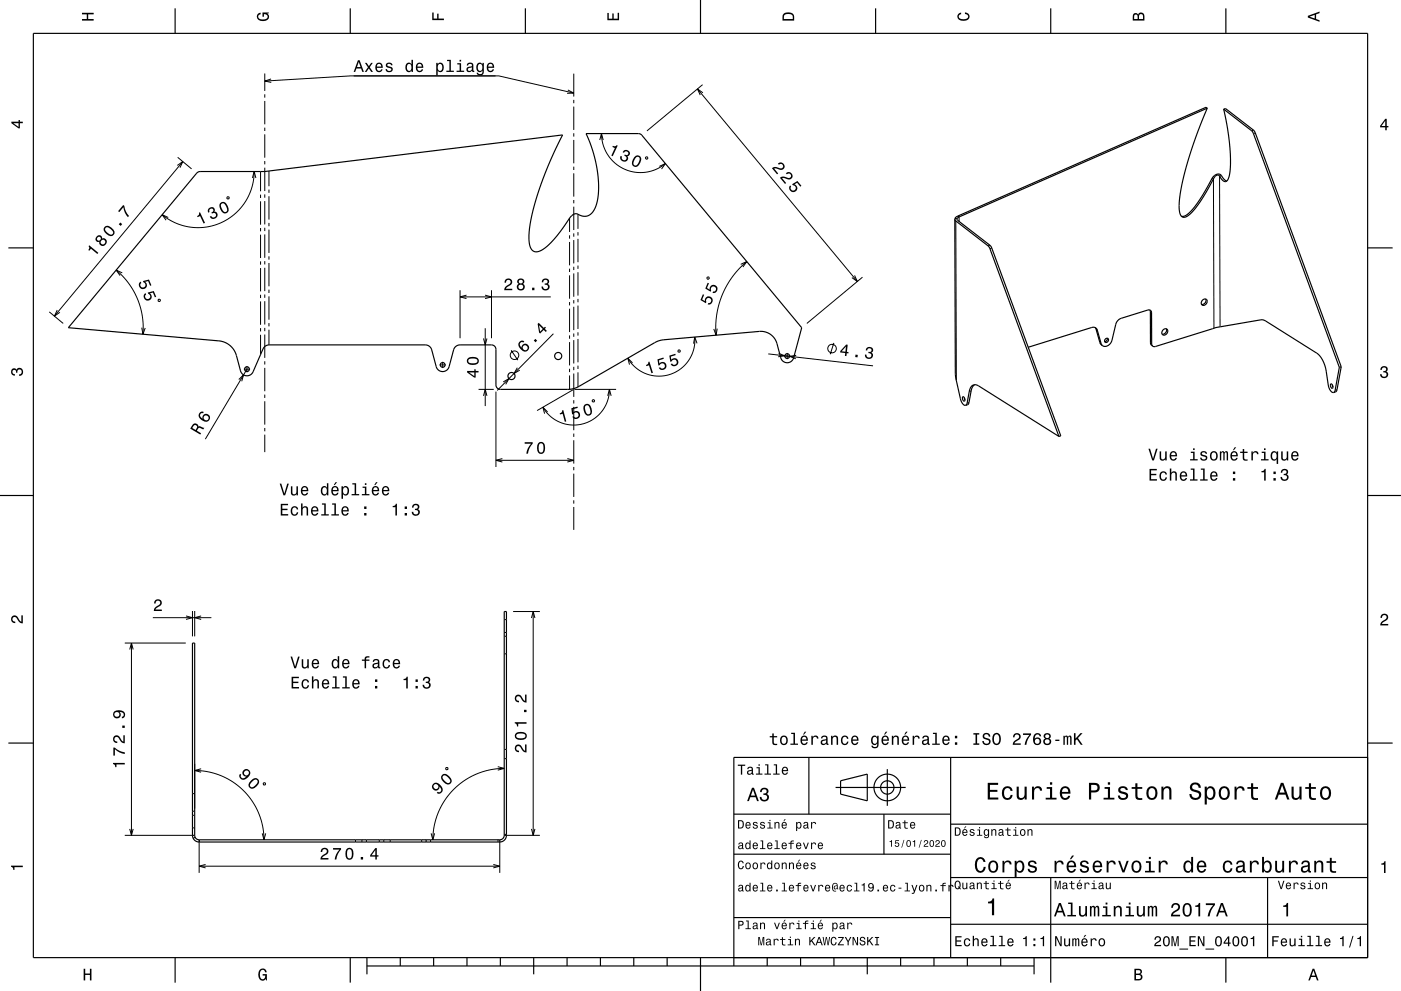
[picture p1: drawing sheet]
<svg xmlns="http://www.w3.org/2000/svg" width="420mm" height="297mm" viewBox="0 0 420 297" stroke-linecap="round" stroke-linejoin="round" font-family="sans-serif">
<g fill="none" stroke="#000" stroke-width=".3">
<path d="M79.4 22v5.3M79.4 28.3v1M79.4 30.3v7M79.4 38.3v1M81.3 23.7l-1.9 .6 1.9 .4M106 22.7h43.5l22.5 5.2M148.5 22.7h-43.5l-25.6 1.6M170.2 27l1.8 .9-2 .1M172 22.1v6.8M172 29.9v1M172 31.9v7M172 39.9v1"/>
<path d="M209.1 26.7l47.9 57.7M210.6 25.4l-16.7 13.8M210.7 27.8l-1.6-1.1 .8 1.8M375.8 39l-.6 .2M376.3 39.8l-.5 .2M53.2 49.6l1.6-1.2-.8 1.8M53.3 47.1l4.1 3.5M54.8 48.4l-38.5 46.3M68.1 59l.5 .1v.5h-.5zM75.7 53.3l.5-1.9 .5 1.9M76.2 51.4l-.1 2.1-.5 2.4-.8 2.2-1.1 2.2-1.3 1.8-1.8 1.8-1.7 1.4-2.2 1.2-2.1 .9-2.4 .6-2.5 .2-2.2-.1-2.2-.4-2.4-.8-2.2-1.1-2.1-1.5M78.1 51.4v5.9"/>
<path d="M78.1 58.3v1M79.4 40.3v7M79.4 48.3v1M79.4 50.3v7M79.4 58.3v1M80.6 51.3v4.5M80.6 56.8v1M80.6 58.8v7M172 41.9v7M172 49.9v1M172 51.9v7M172 59.9v1"/>
<path d="M179.8 42l.5-2 .5 2M180.3 40l.5 3.2 1.3 3 2 2.5 3 1.9 3.1 1h3.2l3.1-.8 3-1.8M193.6 47.1h.5v.5h-.5zM197.7 49.9l1.8-.9-1.2 1.7M363.8 53.6l.1 44.8M365.6 52.8l.2 45.1M50.4 65.2l-1.8-.9 1.2 1.7M78.1 60.3v7M78.1 68.3v1M78.1 70.3v7M78.1 78.3v1M79.4 60.3v7"/>
<path d="M79.4 68.3v1M79.4 70.3v7M79.4 78.3v1M80.6 66.8v1M80.6 68.8v7M80.6 76.8v1M80.6 78.8v7M170.8 65.4v4.1M170.8 70.5v1M170.8 72.5v7M172 61.9v7M172 69.9v1"/>
<path d="M172 71.9v7M172 79.9v1M173.3 64.2v4.4M173.3 69.6v1M173.3 71.6v7M173.3 79.6v1M222.1 79.2l1.8-.8-1.2 1.6M223.9 78.4l-2 1.9-2.2 2.4-1.7 2.7-1.5 3-1 3-.7 3.2-.2 3.2 .1 2.7M286.5 66.2l.2 47.9M287.5 65v1.4M296.8 73.5l-.6 .2M297.3 74.4l-.5 .1"/>
<path d="M14.8 93.5l4.1 3.4M17.2 92.9l-.9 1.8 1.6-1.1M34.8 80.9l2 1.9 1.7 2.1 1.4 2.1 1.2 2.4 1 2.6 .6 2.7 .2 2.7-.1 2.8M36.6 81.8l-1.8-.9 1.2 1.7M42.5 98.2l.3 2 .7-1.9M47.5 89.7l.5 .1v.5h-.6zM78.1 80.3v7M78.1 88.3v1M78.1 90.3v7M78.1 98.3v1M79.4 80.3v7M79.4 88.3v1"/>
<path d="M79.4 90.3v7M79.4 98.3v1M80.6 86.8v1M80.6 88.8v7M80.6 96.8v1M80.6 98.8v4.6M137.9 87v14.4M137.9 89h27.2M139.8 88.5l-1.9 .5 1.9 .5M145.4 88.5l1.9 .5-1.9 .5M145.5 98.4v23.3M147.3 87v14.4"/>
<path d="M170.8 80.5v1M170.8 82.5v7M170.8 90.5v1M170.8 92.5v7M172 81.9v7M172 89.9v1M172 91.9v7M172 99.9v1M173.3 81.6v7M173.3 89.6v1M173.3 91.6v7M173.3 99.6v1"/>
<path d="M212 83.1h.5l.1 .5h-.6zM215 98.5l-.3 2-.7-1.9M256.2 82.5l.8 1.9-1.6-1.2M258.6 83.1l-16.7 13.8M328.6 98.7l.3 .2M344.9 93.5l.3 .2M71.6 113.7l1.4-1.4-.5 2M73.1 110.6h1.9M74 109.7v1.9M74 110.6l-12.4 21M78.1 100.3v6M79.4 100.3v7"/>
<path d="M79.4 108.3v1M79.4 110.3v7M79.4 118.3v1M131.8 109.4h1.8M132.7 108.4v1.9M143.5 116.7h4.5M144.9 101.4l.6 2 .5-2M144.9 118.6l.6-1.9 .5 1.9M148.7 117.4v22.6M150.9 114.5l1.7-1-1 1.7M153.2 105l2 2.9M155.1 110.2l-1 1.7 1.7-1"/>
<path d="M165.9 100l-16.8 17M170.8 100.5v1M170.8 102.5v7M170.8 110.5v1M170.8 112.5v4.2M171.8 116.8l-10.8 6.2M172 101.9v7M172 109.9v1M172 111.9v7M172 119.9v1M172.2 116.7h12.5M173.3 101.6v7"/>
<path d="M173.3 109.6v1M173.3 111.6v4.4M177.7 119.8l.5 .1-.1 .5-.5-.1zM182.2 118.6l.5-1.9 .5 1.9M182.7 116.7l-.6 3.4-1.6 3.1-2.5 2.4-3.2 1.4-3.5 .4-3.4-.8-2.9-1.9-2.2-2.7M189.6 108.8l-1.4-1.5 .5 2M203.4 104.9l.5 .1-.1 .5-.5-.1zM208.3 101v1.9l-.3 1.7-1.4 3.2-2.4 2.6-1.6 1.1-1.7 .7-1.7 .4-1.9 .1-2-.2-1.7-.5-3-1.8-1.2-1.2-1.2-1.7M209 102.9l-.7-1.9-.4 2M230.3 106.1l31.4 3.5M233.4 105.9l1.9 .7-2 .3M235.1 106.7h1.8"/>
<path d="M236 105.8v1.8M238.7 106.5l-2 .3 1.9 .7M250 102.8l-1.1 3.4M291.1 117.2l-.5 .1M329.7 102.7l.4 .3M344.9 102.8l.4 .2M400.8 116.8l-.5 .2M79.4 120.3v7M79.4 128.3v1M79.4 130.3v5.2M148.7 138h23.3M150.6 137.4l-1.9 .6 1.9 .5"/>
<path d="M164.2 123.5l-1.4-1.5 .5 2M170.1 137.4l1.9 .6-1.9 .5M172 121.9v7M172 129.9v1M172 131.9v7M172 139.9v1M290.5 120.6l-.6 .2M172 141.9v7M172 149.9v1M172 151.9v6.9M37.4 192.7h18.3M38.9 194.7l.5-2 .5 2"/>
<path d="M39.4 192.7v57.7M45.8 185.1h17.6M55.8 184.6l1.9 .5-1.9 .5M57.7 183.1v7.6M58.4 183.1v7.6M60.3 184.6l-1.9 .5 1.9 .5M151.2 185.7h.6M151.2 189.6h.6M151.2 190.7h.6M151.2 196h.6M153.8 183.3h8M159.3 185.2l.5-1.9 .6 1.9"/>
<path d="M159.8 183.3v67.1M57.7 237.8h.7M58.4 230.9l4.1 .4 3.8 1.2 3.5 1.9 3.3 2.6 2.4 2.9 2 3.7 1.2 3.9 .4 4.2M58.4 228.9v13.4M60.3 230.4l-1.9 .5 1.9 .5M78.9 234.8l.5-.2 .2 .5-.5 .2zM133.6 230.2l.5-.2 .2 .5-.5 .2zM149.2 229.8l2 .5-2 .5M151.2 230.3l-4 .4-4.3 1.3-3.8 2-3 2.5-2.7 3.3-2 3.7-1.2 4.1-.4 4.1M151.2 224.6h.6M151.2 227.4h.6M37.4 250.4h20.3"/>
<path d="M38.9 248.4l.5 2 .5-2M57.7 248.1h.7M57.7 244.3h.7M57.7 243.1h.7M58.5 250.9l-.6 .3M59.7 251.7v9.9M59.7 259.6h90.1M61.6 259.1l-1.9 .5 1.9 .5M78.6 249.8l.5 1.9 .6-1.9M106.6 251.7v.7M108.5 251.7v.7M109.8 251.7v.7"/>
<path d="M113.7 251.7v.7M115.1 251.7v.7M117 251.7v.7M126.4 251.7v.7M129.1 251.7v.7M129.2 249.8l.6 1.9 .5-1.9M147.9 259.1l1.9 .5-1.9 .5M149.3 251.7v.7M149.8 252.4v9.2M151.2 250.1h.6M151.8 250.4h10M159.3 248.4l.5 2 .6-2"/>
<circle cx="154.2" cy="106.5" r="1.28"/>
<circle cx="249.4" cy="104.5" r="1.28"/>
</g>
<g fill="none" stroke="#000" stroke-width=".35">
<path d="M10 10h400v277h-400zM52.5 2.5v7.5M105 2.5v7.5M157.5 2.5v7.5M210 0v10M262.5 2.5v7.5M315 2.5v7.5M367.5 2.5v7.5M361.9 32.4l-4.3 11.1-2.9 10-.9 4.5-.3 3.2 .1 2.4 .7 1.3 .6 .2 1-.3 2.1-2 2.7-3.7 3.1-5.5M361.9 32.4l-.3-.3-74.4 32.6M361.9 32.4l-74.4 32.6M366.8 32.7l.6-.2 8.4 6.5 .4 .6 25.9 70.3"/>
<path d="M366.8 32.7l8.4 6.5 .5 .6 25.8 70.3M366.8 32.7l1 4.4 .7 5.4 .4 4.1-.1 3.6-.4 2.9-.7 1.2-.5 .1-.4-.2-1.2-1.4M59.1 51.8l.9-.4h19.4l89.3-11-2.8 5.6-2.4 5.7-2 5.4-1.4 4.8-1.1 4.6-.4 3.6 .1 2.8 .7 1.9 .8 .6 .9 .1 1.1-.4 1.2-.8 3.1-3.1 3.3-4.3a5.3 5.3 0 0 1 2.9-2.8l2.4 .7 1-.1 .9-.5 .8-.8 .6-1.2 .9-3.3 .1-4.2-.6-5.2-1.2-4.6-1.9-4.9h15.7l.6 .2 48.3 58-2.4 9a2 2 0 0 1-1.9 1.5 2 2 0 0 1-1.9-1.5l-1.2-4.4a5 5 0 0 0-5.2-3.5l-28.7 2.5-1.5 .3-23.9 13.7-1.9 .7-1.5 .2h-20.3a1.34 1.34 0 0 1-1.2-1.3v-10.9a1.33 1.33 0 0 0-1.4-1.1h-9.6a2 2 0 0 0-1.7 1.4l-1.4 5.3a2 2 0 0 1-2 1.3 2 2 0 0 1-1.8-1.5l-1.5-5.3a2 2 0 0 0-1.8-1.2h-47.1a1.98 1.98 0 0 0-1.6 1.2l-2.9 6.8a2 2 0 0 1-2 1.2 2 2 0 0 1-1.8-1.5l-1.3-4.8a6 6 0 0 0-5.2-4.1l-45.1-4zM363.4 53.3l-2.9 5.3-2.5 3.6-2.2 2.2-.9 .4h-.8M363.4 53.3l.4 .3M365.6 52.8a1.13 1.13 0 0 0-1.8 .8M366.2 52.6a1.76 1.76 0 0 0-2.8 .7M366.2 52.6l.8 1.2 .8 .5M366.2 52.6l-.6 .2M2.5 74.3h7.5M286.2 65.7l.2 46.5 1.7 7.8 .6 1.2 .8 .3M286.2 65.7l.3 .5 9.7 7.5 .5 .6 20.7 56.5"/>
<path d="M286.3 65.5l-.1 .2M286.3 65.5l.6 .1M286.9 65.6l.2 .4 9.7 7.5 .4 .6 20.8 56.5-.6 .2M287.2 64.7l-.9 .8M287.2 64.7l.3 .3M287.5 65l-.6 .6M410 74.3h7.5M328.3 98.2l1.5 4.7 .7 .7M344.7 92.9l.2 9.9 .2 .5 .5 .4M348.7 98.9a.83 .83 0 0 1 1.3-.1 .83 .83 0 0 1-.3 1.3 .83 .83 0 0 1-1.3 .1 .83 .83 0 0 1 .3-1.3zM349.6 98.5a1.21 1.21 0 0 1-1.2 1.7M360.5 89.9a.83 .83 0 0 1 1.3 0 .83 .83 0 0 1-.3 1.3 .83 .83 0 0 1-1.3 0 .83 .83 0 0 1 .3-1.3z"/>
<path d="M361.5 89.6a1.21 1.21 0 0 1-1.3 1.6M288.6 119a.71 .71 0 0 1 .6 .5 .71 .71 0 0 1-.2 .7l-.4-.5zM289.1 119.2l.2 .6M292.2 115.3l-.9 1.2-.9 4.4-.9 .6M330.5 103.6l-.4-.6-1.2-4.1a1.21 1.21 0 0 0-1.6-.8l-19 6M330.5 103.6a2.06 2.06 0 0 0 2.9-1.7l1.1-4.8 .8-1.2 .8-.5 8-2.5a.81 .81 0 0 1 1.1 .8l.1 9.3 .3 .7M331.4 101.6a.56 .56 0 0 1 .9 0 .56 .56 0 0 1-.2 .8 .56 .56 0 0 1-.9 0 .56 .56 0 0 1 .2-.8zM331.9 101.4l-.2 .7-.5 .3M345.6 103.7l.7 .2 18.3-5.7 14-2.3 .9 .3 15.8 10.1 1.1 1.5 .8 1.8 1 5.8a2.19 2.19 0 0 0 1.6 2.2M398.9 115.1a.71 .71 0 0 1 .6 .5 .71 .71 0 0 1-.2 .8l-.4-.5zM399.4 115.3l.2 .7M401.5 110.1l-1.3 7-.4 .5"/>
<path d="M402.1 109.9l-1.3 7-.3 .5-.7 .2M402.1 109.9l-.6 .2M289.5 121.5l.4-.5 .7-3.7a1.79 1.79 0 0 1 .8-1.7 1.79 1.79 0 0 1 2 .1l24 15.1M0 148.5h10M410 148.5h10M2.5 222.7h7.5M242.5 227v17M250.5 236h21M252 234l8-2v8l-8-2zM266 230.5v11M285 227v60M410 222.7h7.5"/>
<path d="M410 227h-190v62.5M57.7 250.4a2 2 0 0 0 2 2h90.1M57.7 250.4h.7M57.7 250.4v-57.7h.7v57.7M58.4 250.4a1.33 1.33 0 0 0 1.3 1.3h90.1M127.7 251.7v.7M149.8 251.7v.7M151.2 250.4a1.34 1.34 0 0 1-1.4 1.3M151.2 250.4h.6M151.2 250.4v-67.1h.6v67.1M151.8 250.4v.1a2 2 0 0 1-2 1.9M220 244h65"/>
<path d="M220 256h65M265 244v12M285 247h125M220 275h65M285 277h125M285 263h125M315 263v31.5M380 263v24M52.5 287v7.5M105 287v7.5M110 289.5h200M110 287v5"/>
<path d="M120 287v2.5M130 287v2.5M140 287v2.5M150 287v2.5M160 287v5M170 287v2.5M180 287v2.5M190 287v2.5M200 287v2.5M210 287v10M230 287v2.5M240 287v2.5"/>
<path d="M250 287v2.5M260 287v5M270 287v2.5M280 287v2.5M290 287v2.5M300 287v2.5M310 287v5M367.5 287v7.5"/>
<circle cx="74" cy="110.6" r=".72"/>
<circle cx="132.7" cy="109.4" r=".72"/>
<circle cx="153.3" cy="112.7" r="1.07"/>
<circle cx="167.3" cy="106.7" r="1.07"/>
<circle cx="236" cy="106.7" r=".72"/>
<circle cx="266" cy="236" r="4"/>
<circle cx="266" cy="236" r="2"/>
</g>
<g fill="#000">
<path d="M24.6 3.8h3.5v.5h-1.7v1.4h1.7v.5h-3.5v-.5h1.4v-1.4h-1.4z" fill-rule="evenodd"/>
<path d="M77.3 4.2l.8-.4v.5l-.3 .1a.68 .68 0 0 0-.4 .6 .68 .68 0 0 0 .4 .6 1.68 1.68 0 0 0 2.4-.6 .93 .93 0 0 0-1.1-.8v.8h-.4v-1.3h1.9v.3l-.5 .1 .4 .4a1.19 1.19 0 0 1-.9 1.7 1.9 1.9 0 0 1-2.6-1.3z" fill-rule="evenodd"/>
<path d="M129.6 3.8h.4v1.8h1.1v-1.5h.4v1.5h1.6v.4h-3.5z" fill-rule="evenodd"/>
<path d="M182.1 3.9h.4v1.7h1.1v-1.6h.4v1.6h1.2v-1.8h.4v2.3h-3.5z" fill-rule="evenodd"/>
<path d="M235 4a2.21 2.21 0 0 0-.4 2.2h3.5v-1.2a1.92 1.92 0 0 0-3.1-1zM235.3 4.4l.4-.2a1.45 1.45 0 0 1 2 .8v.7h-2.7l.1-1z" fill-rule="evenodd"/>
<path d="M287.3 4.2l.8-.4v.4l-.3 .1a.66 .66 0 0 0-.4 .6 .66 .66 0 0 0 .4 .6 1.69 1.69 0 0 0 2.5-.5 .9 .9 0 0 0-1-.8v-.5a1.24 1.24 0 0 1 1.4 1.1 1.24 1.24 0 0 1-1.1 1.4 1.93 1.93 0 0 1-2.6-1.2z" fill-rule="evenodd"/>
<path d="M339.8 4.2l-.2 2h3.5v-1.4a.98 .98 0 0 0-.7-1 .98 .98 0 0 0-1.2 .6 .84 .84 0 0 0-1.4-.2zM340.1 4.5l.4-.1 .4 .1 .1 1.2h-1zM341.6 4.4l.4-.2a.58 .58 0 0 1 .7 .7v.8h-1.2z" fill-rule="evenodd"/>
<path d="M392.1 4.7v.6l3.5 1.2v-.4l-1-.4v-1.4l1-.4v-.4zM392.6 5l1.5-.5v1z" fill-rule="evenodd"/>
<path d="M3.4 36.5v.4l2.1 1.6h.5v-1.6h.8v-.4h-.8v-.5h-.4v.5zM4 36.9h1.6v1.1z" fill-rule="evenodd"/>
<path d="M107.3 18.1l-1.3 3.5h.5l.4-1.1h1.3l.4 1.1h.5l-1.3-3.5zM107.6 18.6l.5 1.5h-1.1zM109.4 18.8l.9 1.4-.9 1.4h.5l.7-1.1 .7 1.1h.5l-1-1.4 1-1.4h-.6l-.6 1-.7-1zM112.8 19.1a1.46 1.46 0 0 0-.2 1.7 1.46 1.46 0 0 0 1.4 .8l.7-.8h-.4l-.6 .5a.76 .76 0 0 1-.7-1h1.7a1.17 1.17 0 0 0-.4-1.3 1.17 1.17 0 0 0-1.5 .1zM113.2 19.3l.2-.1a.67 .67 0 0 1 .7 .1 .67 .67 0 0 1 .2 .7h-1.3zM115.9 19l-.2 .2a.96 .96 0 0 0 1.2 1.2l.3 .2a.6 .6 0 0 1-.5 .7 .6 .6 0 0 1-.7-.6h-.4a1.03 1.03 0 0 0 1.3 1 1.03 1.03 0 0 0 .6-1.5l-1.3-.4a.53 .53 0 0 1 .4-.7 .53 .53 0 0 1 .6 .5h.5a1.08 1.08 0 0 0-1.8-.6zM121.8 19.1a1.49 1.49 0 0 0-.3 1.6 1.49 1.49 0 0 0 1.3 .9l.6-.5v.5h.4v-3.7h-.4v1.4a.89 .89 0 0 0-1.6-.2zM122.2 19.4a.62 .62 0 0 1 .7-.2 .62 .62 0 0 1 .4 .5 .91 .91 0 0 1 0 1.1 .91 .91 0 0 1-.9 .4l-.4-.5zM125 19.1a1.45 1.45 0 0 0-.3 1.7 1.45 1.45 0 0 0 1.4 .8l.7-.8h-.4l-.6 .5a.75 .75 0 0 1-.7-1h1.8a1.16 1.16 0 0 0-.5-1.3 1.16 1.16 0 0 0-1.4 .1zM125.3 19.3l.2-.1a.67 .67 0 0 1 .7 .1 .67 .67 0 0 1 .2 .7h-1.3zM130.8 18.8v3.8h.4v-1.5a.93 .93 0 0 0 1 .5 .93 .93 0 0 0 .8-.8 1.27 1.27 0 0 0-.1-1.5 1.27 1.27 0 0 0-1.4-.4l-.3 .4v-.5zM131.4 19.4a.63 .63 0 0 1 .7-.2 .63 .63 0 0 1 .4 .5l.1 .5a.84 .84 0 0 1-.7 1.1 1.18 1.18 0 0 1-.5-1.9zM134 17.9v.4h.7v2.9h-.9v.4h2.3v-.4h-.9v-3.3zM137.1 18.9v.4h.7v1.9h-.9v.4h2.2v-.4h-.9v-2.3zM137.8 17.9v.5h.4v-.5zM140.2 19l-.3 .6h.4a.55 .55 0 0 1 .7-.5 .55 .55 0 0 1 .4 .8h-.2a.91 .91 0 0 0-1.3 .6 .91 .91 0 0 0 .7 1.1l.9-.4 .1 .3 .6 .1-.3-.6v-1.4a1.02 1.02 0 0 0-.7-.9 1.02 1.02 0 0 0-1 .3zM140.4 20.5l1.1-.3a.77 .77 0 0 1-.2 .9 .77 .77 0 0 1-.9 0zM143.1 19.1a1.49 1.49 0 0 0-.3 1.6 1.49 1.49 0 0 0 1.3 .9l.5-.5a.73 .73 0 0 1-.3 1 .73 .73 0 0 1-1-.3h-.4a1.1 1.1 0 0 0 1.2 .8 1.1 1.1 0 0 0 1-1.2v-2.6h-.5v.5l-.3-.4a.89 .89 0 0 0-1.2 .2zM143.4 19.4a.63 .63 0 0 1 .7-.2 .63 .63 0 0 1 .5 .5 .92 .92 0 0 1 0 1.1 .92 .92 0 0 1-1 .4l-.3-.5zM146.2 19.1a1.45 1.45 0 0 0-.2 1.7 1.45 1.45 0 0 0 1.4 .8l.7-.8h-.4l-.6 .5a.75 .75 0 0 1-.7-1h1.7a1.16 1.16 0 0 0-.4-1.3 1.16 1.16 0 0 0-1.5 .1zM146.6 19.3l.2-.1a.67 .67 0 0 1 .7 .1 .67 .67 0 0 1 .2 .7h-1.3z" fill-rule="evenodd"/>
<path d="M415.3 35.6l-1.6 2.1v.5h1.6v.8h.4v-.8h.5v-.4h-.5v-2.2zM415.3 36.2v1.6h-1.1z" fill-rule="evenodd"/>
<path d="M183.7 43.7l-.1 .3 .7 .4-1 2.2 .4 .2 1.5-3.2-.3-.1a.77 .77 0 0 1-1.2 .2zM186.9 45.2l-.2 .4 .4 .2a.62 .62 0 0 1 .6-.5 .62 .62 0 0 1 .6 .5 .62 .62 0 0 1-.5 .7l-.5-.2-.2 .4a.72 .72 0 0 1 .7 .8 .72 .72 0 0 1-.8 .6 .72 .72 0 0 1-.6-.9l.1-.3-.5-.2a1.18 1.18 0 0 0 .9 1.7 1.18 1.18 0 0 0 1.3-1.4l-.1-.2a1.01 1.01 0 0 0 .6-1.4 1.01 1.01 0 0 0-1.4-.4zM190.1 47.1a1.9 1.9 0 0 0 0 2.8 2.03 2.03 0 0 0 2.1-2.4 1.13 1.13 0 0 0-.9-.9 1.13 1.13 0 0 0-1.2 .5zM190.8 47.1a.63 .63 0 0 1 .6-.1 .63 .63 0 0 1 .4 .6l-.1 .4a1.6 1.6 0 0 1-1.5 1.6l-.2-.3a2.28 2.28 0 0 1 .8-2.2z" fill-rule="evenodd"/>
<path d="M231.4 50.4l1.6 1.9 .3-.3-1.2-1.5 1.1 .2a1.18 1.18 0 0 0 1.7 0 1.18 1.18 0 0 0 0-1.7 1.18 1.18 0 0 0-1.7 0l.3 .4a.7 .7 0 0 1 1-.2 .7 .7 0 0 1 .1 1 .7 .7 0 0 1-.9 .2l-.4-.1a1.63 1.63 0 0 0-1.9 .1zM233.8 53.3l1.5 1.8 .4-.2-1.2-1.5 1.1 .1a1.18 1.18 0 0 0 1.7 0 1.18 1.18 0 0 0 0-1.6 1.18 1.18 0 0 0-1.7 0l.3 .4a.7 .7 0 0 1 1-.2 .7 .7 0 0 1 .1 1 .7 .7 0 0 1-1 .2l-.3-.2a1.64 1.64 0 0 0-1.9 .2zM236.9 55.6a1.21 1.21 0 0 0 .1 1.8 1.21 1.21 0 0 0 1.8-.4 1.21 1.21 0 0 0-.7-1.7l.9-.5 .9 1.1 .4-.2-1.2-1.5-1.6 1 .2 .3a.8 .8 0 0 1 1 .8 .8 .8 0 0 1-1 .8 .8 .8 0 0 1-.5-1.2z" fill-rule="evenodd"/>
<path d="M26.8 73.5l-.2 .3a.77 .77 0 0 1-.1 1.1l.3 .3 .5-.7 1.9 1.6 .3-.3zM28.9 70.9a.89 .89 0 0 0-.2 1.2 .89 .89 0 0 0 1.1 .4 1.09 1.09 0 0 0 1.1 1.1 1.09 1.09 0 0 0 1-1.2 1.09 1.09 0 0 0-1.3-.9 .89 .89 0 0 0-.6-1 .89 .89 0 0 0-1.1 .4zM30.2 72.6a.71 .71 0 0 1 1.4 0 .71 .71 0 0 1-1.4 0zM29.1 71.6a.6 .6 0 0 1 1.2 0 .6 .6 0 0 1-1.2 0zM31.3 68.1a2.02 2.02 0 0 0 2.4 2.6 1.14 1.14 0 0 0 .3-1.8l-.5-.6a1.51 1.51 0 0 0-2.2-.2zM31.6 68.3l.3-.2a2.38 2.38 0 0 1 2 1.7l-.4 .5a2.37 2.37 0 0 1-2-1.7zM36.1 66.7l-.5 .5 .6 .5 .4-.5zM36.9 61.4l-1.5 1.9 .4 .3 1.2-1.5a5.2 5.2 0 0 0 1.3 3l.4-.4a5.3 5.3 0 0 1-1.4-3z" fill-rule="evenodd"/>
<path d="M59.7 63.8a.77 .77 0 0 1-.6 1l.1 .3 .8-.4 1 2.3 .5-.2-1.5-3.2zM62.6 62.5l-.3 .7 .1 .5 .4-.2a.62 .62 0 0 1 0-.8 .62 .62 0 0 1 .8-.1 .62 .62 0 0 1 .2 .8l-.4 .3 .1 .3a.72 .72 0 0 1 1.1 0 .72 .72 0 0 1-.1 1.1 .72 .72 0 0 1-1-.1l-.2-.3-.4 .2a1.18 1.18 0 0 0 1.9 .5 1.18 1.18 0 0 0-.3-2h-.2a.97 .97 0 0 0-.4-1.3 .97 .97 0 0 0-1.3 .4zM66 60.9a2.43 2.43 0 0 0 1.4 3.1 1.14 1.14 0 0 0 1.1-1.5l-.2-.8a1.51 1.51 0 0 0-1.9-1.1zM66.3 61.2l.6-.3a2.37 2.37 0 0 1 1.1 2.4l-.6 .3a2.38 2.38 0 0 1-1.1-2.4z" fill-rule="evenodd"/>
<path d="M41.9 84.6a1.21 1.21 0 0 0 .1 1.8 1.21 1.21 0 0 0 1.7-.2 1.21 1.21 0 0 0-.2-1.7l.9-.3 .6 1.5 .4-.2-.7-1.7-1.9 .4 .2 .4a.8 .8 0 0 1 .7 1 .8 .8 0 0 1-1.2 .5 .8 .8 0 0 1-.1-1.3l-.2-.4zM43.3 88.1a1.21 1.21 0 0 0 .1 1.7 1.21 1.21 0 0 0 1.8-.2 1.21 1.21 0 0 0-.3-1.7l.9-.2 .6 1.4 .4-.2-.7-1.7-1.8 .5 .1 .3a.8 .8 0 0 1 .7 1.1 .8 .8 0 0 1-1.2 .4 .8 .8 0 0 1-.1-1.2l-.2-.5z" fill-rule="evenodd"/>
<path d="M151.6 83.8l-.4 .9h.5a.71 .71 0 0 1 .5-.8 .71 .71 0 0 1 .9 .5 .71 .71 0 0 1-.5 .8l-.3 .2a1.63 1.63 0 0 0-1.1 1.6h2.4v-.5h-1.9l.8-.8a1.17 1.17 0 0 0 1-1.6 1.17 1.17 0 0 0-1.9-.3zM155.3 83.7l-.2 .3a.79 .79 0 0 0 .4 1.1 1.09 1.09 0 0 0-.2 1.6 1.09 1.09 0 0 0 1.6 0 1.09 1.09 0 0 0-.1-1.6 .95 .95 0 0 0 .2-1.4 .95 .95 0 0 0-1.3-.2zM155.4 86a.71 .71 0 0 1 1.4 0 .71 .71 0 0 1-1.4 0zM155.5 84.4a.6 .6 0 0 1 1.2 0 .6 .6 0 0 1-1.2 0zM159.5 86.2v.8h.7v-.8zM162.7 83.7l-.3 .9h.5a.62 .62 0 0 1 .3-.8 .62 .62 0 0 1 .8 .3 .62 .62 0 0 1-.2 .8h-.5v.4a.72 .72 0 0 1 .9 .5 .72 .72 0 0 1-.4 .9 .72 .72 0 0 1-1-.5v-.3h-.5a1.18 1.18 0 0 0 1.5 1.2 1.18 1.18 0 0 0 .6-1.9l-.2-.1a1.01 1.01 0 0 0 0-1.5 1.01 1.01 0 0 0-1.5 .1z" fill-rule="evenodd"/>
<path d="M210.7 88.2l-.7 1.7 1.6 1 .2-.4a.8 .8 0 0 1 .2-1.2 .8 .8 0 0 1 1.2 .5 .8 .8 0 0 1-.8 1l-.2 .4a1.21 1.21 0 0 0 1.5-.9 1.21 1.21 0 0 0-1.2-1.4 1.21 1.21 0 0 0-1.2 1.4l-.8-.5 .6-1.5zM212.2 84.7l-.8 1.8 1.6 .9 .2-.3a.8 .8 0 0 1 .3-1.3 .8 .8 0 0 1 1.1 .6 .8 .8 0 0 1-.8 1l-.2 .4a1.21 1.21 0 0 0 1.6-1 1.21 1.21 0 0 0-1.2-1.4 1.21 1.21 0 0 0-1.2 1.4l-.9-.5 .6-1.4z" fill-rule="evenodd"/>
<path d="M3.6 110.6a.86 .86 0 0 1 1.4 .2 1.12 1.12 0 0 1 1.5-.4 1.12 1.12 0 0 1 .3 1.6l-.5 .6-.6 .1v-.5a.72 .72 0 0 0 .9-.6 .72 .72 0 0 0-.8-.8 .72 .72 0 0 0-.6 .9h-.4a.62 .62 0 0 0-.4-.8 .62 .62 0 0 0-.8 .5 .62 .62 0 0 0 .5 .7h.4l-.1 .5a1.17 1.17 0 0 1-1-.7 1.17 1.17 0 0 1 .2-1.3z" fill-rule="evenodd"/>
<path d="M140 111.2v.4l2.2 1.6h.4v-1.6h.9v-.4h-.9v-.5h-.4v.5zM140.6 111.6h1.6v1.1zM140.4 107.3a1.13 1.13 0 0 0-.4 1.2 1.13 1.13 0 0 0 1 .8 1.9 1.9 0 0 0 2.6-1.1 2.03 2.03 0 0 0-3.2-.9zM140.4 107.8a2.38 2.38 0 0 1 2.7 0v.7a2.37 2.37 0 0 1-2.7 0z" fill-rule="evenodd"/>
<path d="M155.7 102.4a1.58 1.58 0 0 0 .5 2.4 1.26 1.26 0 0 0 1.8 .4 1.26 1.26 0 0 0 .3-1.8 1.11 1.11 0 0 0-1.3-.3 1.11 1.11 0 0 0-.7 1.1 1.02 1.02 0 0 1-.3-1.5l.4-.2 .5 .2 .3-.4a.99 .99 0 0 0-1.5 .1zM156.7 104.3a.75 .75 0 0 1 1.5 0 .75 .75 0 0 1-1.5 0zM160.5 101.6l-.5 .5 .5 .5 .5-.5zM161.5 96.8l-.3 .3 .4 2.6 .3 .3 1.1-1.1 .6 .6 .3-.3-.6-.6 .4-.4-.3-.3-.4 .4zM161.6 97.5l1.1 1.1-.8 .8z" fill-rule="evenodd"/>
<path d="M194.4 108.5a.77 .77 0 0 1-.7 .9l.1 .3 .8-.2 .7 2.4 .4-.2-1-3.3zM197.1 107.7l.3 1.9 .4-.2a.8 .8 0 0 1 1.1-.6 .8 .8 0 0 1 .3 1.3 .8 .8 0 0 1-1.3 0l-.4 .1a1.21 1.21 0 0 0 1.7 .6 1.21 1.21 0 0 0 .3-1.8 1.21 1.21 0 0 0-1.8-.1l-.2-.9 1.5-.5-.1-.4zM200.7 106.6l.2 1.8 .4-.1a.8 .8 0 0 1 1.1-.6 .8 .8 0 0 1 .4 1.2 .8 .8 0 0 1-1.3 .1l-.4 .1a1.21 1.21 0 0 0 1.7 .5 1.21 1.21 0 0 0 .3-1.8 1.21 1.21 0 0 0-1.8 0l-.2-.9 1.5-.5-.2-.4z" fill-rule="evenodd"/>
<path d="M253.7 103.3l-1.8 1.9v.4l1.5 .2-.1 .9h.4l.1-.8h.5l.1-.4h-.5l.2-2.2zM253.6 103.8l-.2 1.6-1.1-.1zM256.5 106.3l-.1 .7 .7 .1 .1-.7zM259.9 104.2l-.4 .8 .5 .1a.62 .62 0 0 1 .4-.8 .62 .62 0 0 1 .7 .4 .62 .62 0 0 1-.3 .8l-.4-.1-.1 .4a.72 .72 0 0 1 .9 .6 .72 .72 0 0 1-.6 .8 .72 .72 0 0 1-.8-.6v-.3l-.5-.1a1.17 1.17 0 0 0 1.4 1.4 1.17 1.17 0 0 0 .8-1.7l-.3-.2a1.01 1.01 0 0 0 .3-1.5 1.01 1.01 0 0 0-1.6 0z" fill-rule="evenodd"/>
<path d="M414.1 110a1.01 1.01 0 0 1 1.5-.2 1.01 1.01 0 0 1 0 1.6 1.12 1.12 0 0 1 .4 1.5 1.12 1.12 0 0 1-1.6 .3l-.6-.5-.1-.6h.5a.72 .72 0 0 0 .7 .9 .72 .72 0 0 0 .7-.8 .72 .72 0 0 0-.9-.6v-.4a.62 .62 0 0 0 .8-.4 .62 .62 0 0 0-.5-.8 .62 .62 0 0 0-.7 .5v.4h-.5z" fill-rule="evenodd"/>
<path d="M57.9 127.1l-.9 1.4 3 1.7 .3-.4-1.3-.7 .3-.4 .5-.5 1.2 .5 .2-.5-1.4-.5-.3 .2-.3-.7a.98 .98 0 0 0-1.3-.1zM58.1 127.5a.59 .59 0 0 1 .8 .1 .59 .59 0 0 1 0 .8l-.3 .5-1-.6z" fill-rule="evenodd"/>
<path d="M60 123.6a1.47 1.47 0 0 0 .7 2.5 1.26 1.26 0 0 0 1.9 0 1.26 1.26 0 0 0-.2-1.9 1.11 1.11 0 0 0-1.3 0 1.11 1.11 0 0 0-.4 1.3 1.03 1.03 0 0 1-.6-1.4l.3-.3 .5 .1 .2-.4-.8-.1zM61 125.3a.75 .75 0 0 1 1.5 0 .75 .75 0 0 1-1.5 0z" fill-rule="evenodd"/>
<path d="M157.3 132.5v.5h1.9a5.2 5.2 0 0 0-1.4 3h.5a5.2 5.2 0 0 1 1.4-3.1v-.4zM161.3 132.9a2.02 2.02 0 0 0 .9 3.2 2.03 2.03 0 0 0 .9-3.2 1.11 1.11 0 0 0-1.8 0zM161.9 132.9h.6a2.37 2.37 0 0 1 0 2.7h-.6a2.37 2.37 0 0 1 0-2.7z" fill-rule="evenodd"/>
<path d="M168.5 123a.77 .77 0 0 1-.7 .9l.1 .3 .8-.2 .6 2.4 .5-.1-.9-3.4zM171.3 122.3l.2 1.9 .4-.1a.8 .8 0 0 1 1.1-.5 .8 .8 0 0 1 .3 1.2 .8 .8 0 0 1-1.3-.1l-.4 .2a1.21 1.21 0 0 0 1.7 .6 1.21 1.21 0 0 0 .4-1.8 1.21 1.21 0 0 0-1.9-.1l-.1-.9 1.5-.4-.1-.4zM175.2 121.3a2.43 2.43 0 0 0 .9 3.3 1.14 1.14 0 0 0 1.4-1.3l-.1-.8a1.51 1.51 0 0 0-1.7-1.4zM175.5 121.6l.7-.1a2.36 2.36 0 0 1 .6 2.5l-.6 .2a2.38 2.38 0 0 1-.7-2.6z" fill-rule="evenodd"/>
<path d="M344.3 134.5l1.1 3.5h.5l1.1-3.5h-.4l-.9 3-.9-3zM347.7 135.3v1.8a.89 .89 0 0 0 .6 .9 .89 .89 0 0 0 1-.4v.4h.5v-2.7h-.5v1.5a.65 .65 0 0 1-.4 .8 .65 .65 0 0 1-.8-.3v-2zM350.9 135.6a1.46 1.46 0 0 0-.2 1.6 1.46 1.46 0 0 0 1.4 .8l.7-.8h-.4l-.6 .5a.76 .76 0 0 1-.7-.9h1.8a1.17 1.17 0 0 0-.5-1.4 1.17 1.17 0 0 0-1.5 .2zM351.3 135.8l.2-.2a.67 .67 0 0 1 .7 .1 .67 .67 0 0 1 .2 .7h-1.3zM357 135.4v.3h.7v1.9h-.9v.4h2.3v-.4h-1v-2.2zM357.7 134.4v.5h.4v-.5zM360.1 135.4l-.2 .3a.96 .96 0 0 0 1.2 1.2l.3 .1a.6 .6 0 0 1-.5 .8 .6 .6 0 0 1-.7-.7h-.4a1.03 1.03 0 0 0 1.3 1 1.03 1.03 0 0 0 .6-1.4l-1.3-.5a.54 .54 0 0 1 .4-.7 .54 .54 0 0 1 .6 .5h.5a1.08 1.08 0 0 0-1.8-.6zM363 135.6a1.45 1.45 0 0 0-.2 1.7 1.45 1.45 0 0 0 1.6 .7 1.45 1.45 0 0 0 .7-1.8 1.45 1.45 0 0 0-1.7-.9zM363.4 135.9a.67 .67 0 0 1 .7-.3 .67 .67 0 0 1 .5 .6 .93 .93 0 0 1 0 1 .93 .93 0 0 1-1 .4 1.36 1.36 0 0 1-.2-1.7zM365.7 135.3v2.7h.4v-2.1l.2-.3h.3l.1 .3v2.1h.4v-2.1l.4-.4 .2 .6v1.9h.5v-1.9a.69 .69 0 0 0-.6-.9l-.5 .4-.5-.4-.5 .4v-.3zM370.1 134.1l-.5 .8h.3l.7-.8zM369.2 135.6a1.45 1.45 0 0 0-.3 1.6 1.45 1.45 0 0 0 1.4 .8l.7-.8h-.4l-.6 .5a.76 .76 0 0 1-.7-.9h1.8a1.16 1.16 0 0 0-.5-1.4 1.16 1.16 0 0 0-1.4 .2zM369.5 135.8l.2-.2a.67 .67 0 0 1 .7 .1 .67 .67 0 0 1 .2 .7h-1.3zM372.6 134.6v.8h-.8v.3h.8v1.8a1.04 1.04 0 0 0 1.4 .6v-.4a.68 .68 0 0 1-1-.4v-1.6h1v-.3h-1v-.8zM375.2 135.3v2.7h.4v-1.6a.67 .67 0 0 1 .4-.7 .67 .67 0 0 1 .8 .2v.2h.5a.89 .89 0 0 0-.7-.9 .89 .89 0 0 0-1 .5v-.4zM378.2 135.4v.3h.7v1.9h-.9v.4h2.3v-.4h-.9v-2.2zM378.9 134.4v.5h.5v-.5zM381.2 135.6a1.5 1.5 0 0 0-.3 1.5 1.5 1.5 0 0 0 1.3 1l.5-.5v1.4h.5v-3.7h-.5v.4l-.3-.4a.91 .91 0 0 0-1.2 .3zM381.5 135.9a.62 .62 0 0 1 .7-.3 .62 .62 0 0 1 .5 .6 .92 .92 0 0 1 0 1 .92 .92 0 0 1-.9 .4l-.4-.5zM384.1 135.3v1.8a.89 .89 0 0 0 .6 .9 .89 .89 0 0 0 1.1-.4v.4h.4v-2.7h-.5v1.5a.65 .65 0 0 1-.3 .8 .65 .65 0 0 1-.9-.3v-2zM387.4 135.6a1.46 1.46 0 0 0-.3 1.6 1.46 1.46 0 0 0 1.5 .8l.7-.8h-.5l-.6 .5a.76 .76 0 0 1-.7-.9h1.8a1.17 1.17 0 0 0-.5-1.4 1.17 1.17 0 0 0-1.4 .2zM387.7 135.8l.2-.2a.67 .67 0 0 1 .7 .1 .67 .67 0 0 1 .2 .7h-1.3z" fill-rule="evenodd"/>
<path d="M84.2 151v3.5h2.2v-.4h-1.8v-1.2h1.6v-.4h-1.6v-1.1h1.8v-.4zM87.5 152.1a1.45 1.45 0 0 0-.3 1.7 1.45 1.45 0 0 0 1.5 .7l.6-.5 .1-.5h-.4l-.4 .7a1.02 1.02 0 0 1-1-1.1 1.02 1.02 0 0 1 1-1l.3 .6h.5a1.09 1.09 0 0 0-.8-1 1.09 1.09 0 0 0-1.1 .4zM90.3 150.9v3.6h.4v-1.6a.63 .63 0 0 1 .4-.7 .63 .63 0 0 1 .8 .3v2h.5v-1.8a.88 .88 0 0 0-.6-1 .88 .88 0 0 0-1.1 .5v-1.3zM93.5 152.1a1.46 1.46 0 0 0-.2 1.6 1.46 1.46 0 0 0 1.4 .8l.7-.8h-.4l-.6 .5a.76 .76 0 0 1-.7-.9h1.8a1.17 1.17 0 0 0-.5-1.4 1.17 1.17 0 0 0-1.5 .2zM93.9 152.3l.2-.2a.67 .67 0 0 1 .7 .1 .67 .67 0 0 1 .2 .7h-1.3zM96.5 150.9v.3h.7v2.9h-.9v.4h2.3v-.4h-.9v-3.2zM99.6 150.9v.3h.7v2.9h-1v.4h2.3v-.4h-.9v-3.2zM102.6 152.1a1.45 1.45 0 0 0-.2 1.6 1.45 1.45 0 0 0 1.4 .8l.7-.8h-.4l-.6 .5a.76 .76 0 0 1-.7-.9h1.8a1.17 1.17 0 0 0-.5-1.4 1.17 1.17 0 0 0-1.5 .2zM103 152.3l.2-.2a.67 .67 0 0 1 .7 .1 .67 .67 0 0 1 .2 .7h-1.3zM109.2 153.7v.8h.7v-.8zM109.2 151.8v.7h.7v-.7z" fill-rule="evenodd"/>
<path d="M83.9 144.9l1.1 3.5h.5l1.1-3.5h-.5l-.9 3-.9-3zM87.2 145.7v1.8a.89 .89 0 0 0 .6 1 .89 .89 0 0 0 1.1-.5v.4h.4v-2.7h-.4v1.6a.64 .64 0 0 1-.4 .8 .64 .64 0 0 1-.8-.3v-2.1zM90.5 146a1.45 1.45 0 0 0-.3 1.7 1.45 1.45 0 0 0 1.5 .8l.7-.8h-.5l-.6 .4a.76 .76 0 0 1-.7-.9h1.8a1.16 1.16 0 0 0-.5-1.3 1.16 1.16 0 0 0-1.4 .1zM90.8 146.2l.2-.1a.67 .67 0 0 1 .7 .1 .67 .67 0 0 1 .3 .7h-1.4zM96.5 146a1.49 1.49 0 0 0-.3 1.6 1.49 1.49 0 0 0 1.3 .9l.5-.5v.4h.4v-3.6h-.4v1.4a.89 .89 0 0 0-1.5-.2zM96.8 146.3a.62 .62 0 0 1 .7-.2 .62 .62 0 0 1 .4 .5l.1 .5a.83 .83 0 0 1-.7 1 1.19 1.19 0 0 1-.5-1.8zM100.6 144.5l-.5 .9h.3l.7-.9zM99.6 146a1.45 1.45 0 0 0-.3 1.7 1.45 1.45 0 0 0 1.5 .8l.7-.8h-.5l-.5 .4a.76 .76 0 0 1-.7-.9h1.7a1.16 1.16 0 0 0-.5-1.3 1.16 1.16 0 0 0-1.4 .1zM99.9 146.2l.3-.1a.67 .67 0 0 1 .7 .1 .67 .67 0 0 1 .2 .7h-1.3zM102.4 145.7v3.8h.4v-1.5a.93 .93 0 0 0 1 .5 .93 .93 0 0 0 .8-.8 1.27 1.27 0 0 0-.1-1.5 1.27 1.27 0 0 0-1.3-.4l-.4 .4v-.5zM103 146.3a.63 .63 0 0 1 .7-.2 .63 .63 0 0 1 .5 .5v.5a.84 .84 0 0 1-.7 1 1.18 1.18 0 0 1-.5-1.8zM105.6 144.8v.4h.7v2.9h-.9v.3h2.3v-.3h-.9v-3.3zM108.7 145.8v.4h.7v1.9h-.9v.3h2.3v-.3h-1v-2.3zM109.4 144.8v.5h.4v-.5zM112.7 144.5l-.5 .9h.3l.7-.9zM111.7 146a1.45 1.45 0 0 0-.2 1.7 1.45 1.45 0 0 0 1.4 .8l.7-.8h-.4l-.6 .4a.76 .76 0 0 1-.7-.9h1.8a1.16 1.16 0 0 0-.5-1.3 1.16 1.16 0 0 0-1.5 .1zM112.1 146.2l.2-.1a.67 .67 0 0 1 .7 .1 .67 .67 0 0 1 .2 .7h-1.3zM114.8 146a1.45 1.45 0 0 0-.3 1.7 1.45 1.45 0 0 0 1.5 .8l.7-.8h-.5l-.6 .4a.76 .76 0 0 1-.7-.9h1.8a1.16 1.16 0 0 0-.5-1.3 1.16 1.16 0 0 0-1.4 .1zM115.1 146.2l.2-.1a.67 .67 0 0 1 .7 .1 .67 .67 0 0 1 .3 .7h-1.4z" fill-rule="evenodd"/>
<path d="M117.7 151.6v.4h.8v2.5h.5v-3.5h-.3a.77 .77 0 0 1-1 .6zM121.3 153.7v.8h.7v-.8zM121.3 151.8v.7h.7v-.7zM123.8 151.3l-.3 .8h.5a.62 .62 0 0 1 .3-.7 .62 .62 0 0 1 .8 .2 .62 .62 0 0 1-.2 .8l-.5 .1v.4a.72 .72 0 0 1 .9 .4 .72 .72 0 0 1-.4 .9 .72 .72 0 0 1-1-.5v-.3h-.5a1.18 1.18 0 0 0 1.5 1.2 1.18 1.18 0 0 0 .6-1.8l-.2-.2a1.01 1.01 0 0 0 0-1.5 1.01 1.01 0 0 0-1.5 .2z" fill-rule="evenodd"/>
<path d="M344.6 140.5v3.5h2.2v-.4h-1.7v-1.2h1.5v-.4h-1.5v-1h1.7v-.5zM347.9 141.6a1.45 1.45 0 0 0-.2 1.7 1.45 1.45 0 0 0 1.5 .8l.5-.6 .1-.4h-.4l-.4 .6a1.02 1.02 0 0 1-1-1 1.02 1.02 0 0 1 1-1l.4 .5h.4a1.09 1.09 0 0 0-.7-.9 1.09 1.09 0 0 0-1.2 .3zM350.7 140.4v3.6h.4v-1.5a.64 .64 0 0 1 .4-.8 .64 .64 0 0 1 .8 .3l.1 2h.4v-1.7a.88 .88 0 0 0-.6-1 .88 .88 0 0 0-1.1 .4v-1.3zM354 141.6a1.45 1.45 0 0 0-.3 1.7 1.45 1.45 0 0 0 1.5 .8l.7-.8h-.5l-.6 .4a.75 .75 0 0 1-.7-.9h1.8a1.16 1.16 0 0 0-.5-1.4 1.16 1.16 0 0 0-1.4 .2zM354.3 141.8l.2-.1a.67 .67 0 0 1 .7 .1 .67 .67 0 0 1 .2 .6h-1.3zM357 140.4v.4h.7v2.9h-1v.3h2.3v-.3h-.9v-3.3zM360 140.4v.4h.7v2.9h-.9v.3h2.2v-.3h-.9v-3.3zM363.1 141.6a1.45 1.45 0 0 0-.3 1.7 1.45 1.45 0 0 0 1.5 .8l.7-.8h-.5l-.6 .4a.75 .75 0 0 1-.7-.9h1.8a1.16 1.16 0 0 0-.5-1.4 1.16 1.16 0 0 0-1.4 .2zM363.4 141.8l.2-.1a.67 .67 0 0 1 .7 .1 .67 .67 0 0 1 .3 .6h-1.4zM369.6 143.3v.7h.7v-.7zM369.6 141.3v.8h.7v-.8z" fill-rule="evenodd"/>
<path d="M378.2 141.2v.3h.8v2.5h.4v-3.5h-.3a.77 .77 0 0 1-.9 .7zM381.8 143.3v.7h.7v-.7zM381.8 141.3v.8h.7v-.8zM384.3 140.8l-.3 .9h.4a.62 .62 0 0 1 .3-.8 .62 .62 0 0 1 .8 .3 .62 .62 0 0 1-.2 .8h-.5v.4a.72 .72 0 0 1 1 .5 .72 .72 0 0 1-.5 .9 .72 .72 0 0 1-.9-.5l-.1-.4h-.4a1.18 1.18 0 0 0 1.5 1.2 1.18 1.18 0 0 0 .6-1.8l-.3-.1a1.01 1.01 0 0 0 .1-1.6 1.01 1.01 0 0 0-1.5 .2z" fill-rule="evenodd"/>
<path d="M3.6 184.7a1.22 1.22 0 0 1 2 .8l.8 .8v-1.9h.4v2.4a2.76 2.76 0 0 1-2-1.8 .69 .69 0 0 0-1.1 .5 .69 .69 0 0 0 .9 .8v.4a1.19 1.19 0 0 1-1.2-.6 1.19 1.19 0 0 1 .2-1.4z" fill-rule="evenodd"/>
<path d="M46.5 179.9a1.18 1.18 0 0 1 1.9 .3 1.18 1.18 0 0 1-.9 1.7l-.9 .8h1.9v.4h-2.4a2.76 2.76 0 0 1 1.8-2 .69 .69 0 0 0-.5-1.1 .69 .69 0 0 0-.7 .9h-.5z" fill-rule="evenodd"/>
<path d="M87.1 196.8l1.1 3.5h.5l1.1-3.5h-.4l-.9 3-.9-3zM90.5 197.6v1.8a.89 .89 0 0 0 .6 .9 .89 .89 0 0 0 1-.4v.4h.5v-2.7h-.5v1.5a.65 .65 0 0 1-.4 .8 .65 .65 0 0 1-.8-.3v-2zM93.7 197.9a1.46 1.46 0 0 0-.2 1.6 1.46 1.46 0 0 0 1.4 .8l.7-.8h-.4l-.6 .5a.76 .76 0 0 1-.7-.9h1.8a1.17 1.17 0 0 0-.5-1.4 1.17 1.17 0 0 0-1.5 .2zM94.1 198.1l.2-.2a.67 .67 0 0 1 .7 .1 .67 .67 0 0 1 .2 .7h-1.3zM99.7 197.9a1.49 1.49 0 0 0-.3 1.5 1.49 1.49 0 0 0 1.3 .9l.5-.4v.4h.5v-3.6h-.4v1.3a.89 .89 0 0 0-1.6-.1zM100.1 198.1a.62 .62 0 0 1 .6-.2 .62 .62 0 0 1 .5 .6 .91 .91 0 0 1 0 1 .91 .91 0 0 1-.9 .4l-.4-.5zM102.8 197.9a1.45 1.45 0 0 0-.2 1.6 1.45 1.45 0 0 0 1.4 .8l.7-.8h-.4l-.6 .5a.76 .76 0 0 1-.7-.9h1.8a1.17 1.17 0 0 0-.5-1.4 1.17 1.17 0 0 0-1.5 .2zM103.2 198.1l.2-.2a.67 .67 0 0 1 .7 .1 .67 .67 0 0 1 .2 .7h-1.3zM108.5 197.7v.3h.8v2.3h.4v-2.3h1.1v-.3h-1.1l.1-.4 1-.2v-.4a.95 .95 0 0 0-1.1 0 .95 .95 0 0 0-.4 1zM112 197.7l-.3 .7h.4a.55 .55 0 0 1 .7-.6 .55 .55 0 0 1 .4 .8l-.2 .1a.91 .91 0 0 0-1.3 .5 .91 .91 0 0 0 .7 1.2l.9-.5 .1 .3 .6 .1v-.4h-.2l-.1-1.6a1.02 1.02 0 0 0-1.7-.6zM112.2 199.2l1.1-.3a.77 .77 0 0 1-.2 .9 .77 .77 0 0 1-.9 .1zM115 197.9a1.45 1.45 0 0 0-.3 1.6 1.45 1.45 0 0 0 1.6 .8l.5-.5 .1-.5h-.4l-.4 .6a1.01 1.01 0 0 1-1-1 1.01 1.01 0 0 1 1-1l.4 .6h.4a1.09 1.09 0 0 0-.7-1 1.09 1.09 0 0 0-1.2 .4zM118 197.9a1.45 1.45 0 0 0-.2 1.6 1.45 1.45 0 0 0 1.4 .8l.7-.8h-.4l-.6 .5a.76 .76 0 0 1-.7-.9h1.8a1.17 1.17 0 0 0-.5-1.4 1.17 1.17 0 0 0-1.5 .2zM118.4 198.1l.2-.2a.67 .67 0 0 1 .7 .1 .67 .67 0 0 1 .2 .7h-1.3z" fill-rule="evenodd"/>
<path d="M414.2 184.2a1.18 1.18 0 0 1 1.9 .3 1.18 1.18 0 0 1-1 1.7l-.8 .8h1.9v.4h-2.4a2.76 2.76 0 0 1 1.8-2 .69 .69 0 0 0-.5-1.1 .69 .69 0 0 0-.8 .9h-.4z" fill-rule="evenodd"/>
<path d="M87.4 202.8v3.5h2.2v-.4h-1.7v-1.2h1.6v-.4h-1.6v-1.1h1.7v-.4zM90.7 203.9a1.45 1.45 0 0 0-.2 1.7 1.45 1.45 0 0 0 1.5 .7l.5-.5 .1-.4h-.4l-.4 .6a1.01 1.01 0 0 1-1-1 1.01 1.01 0 0 1 1-1l.4 .5h.4a1.09 1.09 0 0 0-.7-.9 1.09 1.09 0 0 0-1.2 .3zM93.5 202.7v3.6h.5v-1.5a.63 .63 0 0 1 .5-.9 .63 .63 0 0 1 .7 .7v1.7h.4v-1.8a.88 .88 0 0 0-.6-.9 .88 .88 0 0 0-1 .4v-1.3zM96.8 203.9a1.45 1.45 0 0 0-.3 1.6 1.45 1.45 0 0 0 1.5 .9l.7-.9h-.5l-.6 .5a.76 .76 0 0 1-.7-.9h1.8a1.17 1.17 0 0 0-.5-1.4 1.17 1.17 0 0 0-1.4 .2zM97.1 204.1l.2-.1a.67 .67 0 0 1 .7 .1 .67 .67 0 0 1 .2 .6h-1.3zM99.8 202.7v.4h.7v2.9h-.9v.3h2.2v-.3h-.9v-3.3zM102.8 202.7v.4h.7v2.9h-.9v.3h2.3v-.3h-1v-3.3zM105.9 203.9a1.45 1.45 0 0 0-.3 1.6 1.45 1.45 0 0 0 1.5 .9l.7-.9h-.5l-.6 .5a.76 .76 0 0 1-.7-.9h1.8a1.16 1.16 0 0 0-.5-1.4 1.16 1.16 0 0 0-1.4 .2zM106.2 204.1l.2-.1a.67 .67 0 0 1 .7 .1 .67 .67 0 0 1 .3 .6h-1.4zM112.4 205.6v.7h.7v-.7zM112.4 203.6v.8h.7v-.8z" fill-rule="evenodd"/>
<path d="M121 203.5v.3h.8v2.5h.4v-3.5h-.3a.77 .77 0 0 1-.9 .7zM124.6 205.6v.7h.7v-.7zM124.6 203.6v.8h.7v-.8zM127.1 203.1l-.3 .9h.4a.62 .62 0 0 1 .3-.8 .62 .62 0 0 1 .8 .3 .62 .62 0 0 1-.2 .8h-.5v.4a.72 .72 0 0 1 1 .4 .72 .72 0 0 1-.5 1 .72 .72 0 0 1-.9-.5l-.1-.4h-.4a1.18 1.18 0 0 0 1.5 1.2 1.18 1.18 0 0 0 .6-1.8l-.3-.1a1.01 1.01 0 0 0 .1-1.6 1.01 1.01 0 0 0-1.5 .2z" fill-rule="evenodd"/>
<path d="M33.9 228.6v.4a.77 .77 0 0 1 .7 .9h.3v-.8h2.5v-.5zM34 224.1v2.4h.4v-2a5.2 5.2 0 0 0 3 1.5v-.5a5.3 5.3 0 0 1-3-1.4zM34.2 220.7a1.2 1.2 0 0 0-.2 1.3 1.2 1.2 0 0 0 1.2 .7v-.5a.7 .7 0 0 1-.9-.5 .7 .7 0 0 1 .5-.8 .7 .7 0 0 1 .9 .5l.1 .3a1.63 1.63 0 0 0 1.6 1.1v-2.4h-.4v1.9l-.5-.3-.7-1.2a1.11 1.11 0 0 0-1.6-.1zM36.7 217.5v.7h.7v-.7zM34.3 213.2a1.17 1.17 0 0 0-.3 1.7 1.17 1.17 0 0 0 1.7 .1 1.17 1.17 0 0 0 .1-1.6 1.03 1.03 0 0 1 1.3 .8l-.1 .4-.5 .2v.5a1.23 1.23 0 0 0 1-1.5 1.23 1.23 0 0 0-1.5-.9zM34.3 214.1a.75 .75 0 0 1 1.5 0 .75 .75 0 0 1-1.5 0z" fill-rule="evenodd"/>
<path d="M73 230.8a1.1 1.1 0 0 0-.3 1.3 1.1 1.1 0 0 0 1.2 .6 1.02 1.02 0 0 1-1.5 .4l-.2-.5 .1-.4-.3-.3a1.23 1.23 0 0 0 .4 1.7 1.23 1.23 0 0 0 1.7-.4 1.42 1.42 0 0 0 1-1.5 1.42 1.42 0 0 0-1.3-1.3zM73.2 231.7a.75 .75 0 0 1 1.5 0 .75 .75 0 0 1-1.5 0zM75.2 233.9a1.41 1.41 0 0 0-.4 2.2 2.03 2.03 0 0 0 2.9-1.6 1.13 1.13 0 0 0-.6-1.2 1.13 1.13 0 0 0-1.3 .1zM75.6 234.3l.8-.7a.63 .63 0 0 1 .7 .2 .63 .63 0 0 1 .1 .6l-.2 .4a1.6 1.6 0 0 1-1.9 1l-.2-.7z" fill-rule="evenodd"/>
<path d="M129.9 234.9a1.15 1.15 0 0 0 .3 1.9 1.15 1.15 0 0 0 1.6-1 1.02 1.02 0 0 1 .3 1.4l-.4 .3-.5-.2-.3 .3a1.23 1.23 0 0 0 1.7-.4 1.23 1.23 0 0 0-.4-1.7 1.64 1.64 0 0 0-2.3-.6zM130 235.7a.75 .75 0 0 1 1.5 0 .75 .75 0 0 1-1.5 0zM132.5 232.2a2.01 2.01 0 0 0 2.2 2.9 1.14 1.14 0 0 0 .5-1.8l-.5-.6a1.51 1.51 0 0 0-2.2-.5zM132.8 232.5l.3-.1a2.37 2.37 0 0 1 1.9 1.8l-.5 .5a2.37 2.37 0 0 1-1.8-1.9z" fill-rule="evenodd"/>
<path d="M154.6 223.4a1.2 1.2 0 0 0-.2 1.4 1.2 1.2 0 0 0 1.2 .6v-.4a.71 .71 0 0 1-.9-.5 .71 .71 0 0 1 .6-.9 .71 .71 0 0 1 .8 .5l.2 .3a1.64 1.64 0 0 0 1.5 1.1v-2.4h-.4v1.9l-.4-.3-.7-1.2a1.11 1.11 0 0 0-1.7-.1zM154.8 219.7a1.13 1.13 0 0 0-.4 1.2 1.13 1.13 0 0 0 .9 .8 1.9 1.9 0 0 0 2.6-1.2 2.03 2.03 0 0 0-3.1-.8zM154.8 220.2a2.38 2.38 0 0 1 2.6 0v.7a2.38 2.38 0 0 1-2.6 0zM154.3 216.4v.4a.77 .77 0 0 1 .7 .9h.4v-.8h2.4v-.5zM157.1 212.7v.7h.7v-.7zM154.6 208.5a1.2 1.2 0 0 0-.2 1.3 1.2 1.2 0 0 0 1.2 .7v-.5a.71 .71 0 0 1-.9-.5 .71 .71 0 0 1 .6-.8 .71 .71 0 0 1 .8 .5l.2 .3a1.64 1.64 0 0 0 1.5 1.1v-2.4h-.4v1.9l-.4-.3-.7-1.2a1.11 1.11 0 0 0-1.7-.1z" fill-rule="evenodd"/>
<path d="M221.2 229.2v.3h.9v2.7h.4v-2.7h.9v-.3zM224.3 230l-.3 .5h.4a.47 .47 0 0 1 .5-.4 .47 .47 0 0 1 .4 .6l-.2 .1a.78 .78 0 0 0-1.1 .4 .78 .78 0 0 0 .6 1l.8-.3 .1 .2 .5 .1v-.3l-.3-.1v-1.3a.87 .87 0 0 0-.6-.7 .87 .87 0 0 0-.8 .2zM224.4 231.3l.9-.3v.4a.51 .51 0 0 1-.5 .5 .51 .51 0 0 1-.5-.5zM226.8 229.9v.3h.6v1.6h-.8v.4h2v-.4h-.8v-1.9zM227.4 229.1v.4h.4v-.4zM229.4 229.1v.3h.6v2.4h-.8v.4h1.9v-.4h-.8v-2.7zM232 229.1v.3h.6v2.4h-.8v.4h1.9v-.4h-.7v-2.7zM234.6 230.1a1.24 1.24 0 0 0-.2 1.4 1.24 1.24 0 0 0 1.2 .7l.6-.7h-.3l-.6 .4a.64 .64 0 0 1-.5-.8h1.5v-.2a.96 .96 0 0 0-.5-1 .96 .96 0 0 0-1.2 .2zM234.9 230.3l.7-.2 .3 .7h-1.1z" fill-rule="evenodd"/>
<path d="M231.5 219.8v.8h-.7v.4h.7l.1 1.8a1.05 1.05 0 0 0 1.4 .5v-.4a.68 .68 0 0 1-1-.3v-1.6h1v-.4h-1v-.8zM234.1 220.8a1.45 1.45 0 0 0-.2 1.7 1.45 1.45 0 0 0 1.6 .7 1.45 1.45 0 0 0 .7-1.8 1.45 1.45 0 0 0-1.7-.9zM234.5 221.1a.67 .67 0 0 1 .7-.3 .67 .67 0 0 1 .5 .6 .93 .93 0 0 1 0 1.1 .93 .93 0 0 1-1 .4 1.36 1.36 0 0 1-.2-1.8zM237.2 219.6v.4h.7v2.9h-.9v.3h2.2v-.3h-.9v-3.3zM241.2 219.3l-.5 .8h.3l.7-.8zM240.3 220.8a1.46 1.46 0 0 0-.3 1.6 1.46 1.46 0 0 0 1.5 .9l.7-.9h-.5l-.6 .5a.76 .76 0 0 1-.7-.9h1.8a1.17 1.17 0 0 0-.5-1.4 1.17 1.17 0 0 0-1.4 .2zM240.6 221l.2-.1a.67 .67 0 0 1 .7 .1 .67 .67 0 0 1 .2 .6h-1.3zM243.2 220.5v2.7h.5v-1.5a.66 .66 0 0 1 .3-.8 .66 .66 0 0 1 .9 .2v.3h.5a.89 .89 0 0 0-.7-1 .89 .89 0 0 0-1.1 .6v-.5zM246.4 220.7l-.3 .6h.4a.55 .55 0 0 1 .7-.5 .55 .55 0 0 1 .4 .7l-.2 .1a.91 .91 0 0 0-1.3 .5 .91 .91 0 0 0 .7 1.2l.9-.4 .1 .3h.6v-.3l-.3-.1v-1.6a1.02 1.02 0 0 0-.7-.8 1.02 1.02 0 0 0-1 .3zM246.6 222.2l1.1-.4a.77 .77 0 0 1-.2 .9 .77 .77 0 0 1-.9 .1zM249.1 220.5v2.7h.5v-1.5a.63 .63 0 0 1 .5-.9 .63 .63 0 0 1 .7 .7v1.7h.4v-1.8a.89 .89 0 0 0-.6-.9 .89 .89 0 0 0-1 .4v-.4zM252.4 220.8a1.45 1.45 0 0 0-.2 1.7 1.45 1.45 0 0 0 1.5 .7l.5-.5 .1-.4h-.4l-.4 .6a1.02 1.02 0 0 1-1-1 1.02 1.02 0 0 1 1-1l.4 .5h.4a1.09 1.09 0 0 0-.7-.9 1.09 1.09 0 0 0-1.2 .3zM255.4 220.8a1.46 1.46 0 0 0-.2 1.6 1.46 1.46 0 0 0 1.4 .9l.7-.9h-.4l-.6 .5a.76 .76 0 0 1-.7-.9h1.8a1.17 1.17 0 0 0-.5-1.4 1.17 1.17 0 0 0-1.5 .2zM255.8 221l.2-.1a.67 .67 0 0 1 .7 .1 .67 .67 0 0 1 .2 .6h-1.3zM261.4 220.8a1.49 1.49 0 0 0-.3 1.6 1.49 1.49 0 0 0 1.3 .9l.6-.5a.73 .73 0 0 1-.3 1 .73 .73 0 0 1-1-.3h-.5a1.09 1.09 0 0 0 1.3 .8 1.09 1.09 0 0 0 .9-1.2v-2.6h-.4v.5l-.4-.4a.9 .9 0 0 0-1.2 .2zM261.8 221.1a.63 .63 0 0 1 .7-.3 .63 .63 0 0 1 .4 .6 .91 .91 0 0 1 0 1.1 .91 .91 0 0 1-.9 .4l-.4-.6zM265.5 219.3l-.5 .8h.3l.7-.8zM264.6 220.8a1.45 1.45 0 0 0-.3 1.6 1.45 1.45 0 0 0 1.4 .9l.7-.9h-.4l-.6 .5a.76 .76 0 0 1-.7-.9h1.8a1.17 1.17 0 0 0-.5-1.4 1.17 1.17 0 0 0-1.4 .2zM264.9 221l.2-.1a.67 .67 0 0 1 .7 .1 .67 .67 0 0 1 .2 .6h-1.3zM267.4 220.5v2.7h.4v-1.5a.63 .63 0 0 1 .4-.8 .63 .63 0 0 1 .8 .3v2h.5v-1.8a.89 .89 0 0 0-.7-.9 .89 .89 0 0 0-1 .4v-.4zM271.6 219.3l-.5 .8h.3l.7-.8zM270.6 220.8a1.46 1.46 0 0 0-.2 1.6 1.46 1.46 0 0 0 1.4 .9l.7-.9h-.4l-.6 .5a.76 .76 0 0 1-.7-.9h1.8a1.17 1.17 0 0 0-.5-1.4 1.17 1.17 0 0 0-1.5 .2zM271 221l.2-.1a.67 .67 0 0 1 .7 .1 .67 .67 0 0 1 .2 .6h-1.3zM273.6 220.5v2.7h.4v-1.5a.66 .66 0 0 1 .4-.8 .66 .66 0 0 1 .8 .2l.1 .3h.4a.89 .89 0 0 0-.7-1 .89 .89 0 0 0-1 .6v-.5zM276.8 220.7l-.3 .6h.4a.55 .55 0 0 1 .7-.5 .55 .55 0 0 1 .3 .7l-.2 .1a.91 .91 0 0 0-1.3 .5 .91 .91 0 0 0 .8 1.2l.9-.4 .1 .3h.5l-.2-.6v-1.4a1.02 1.02 0 0 0-.7-.8 1.02 1.02 0 0 0-1 .3zM276.9 222.2l1.1-.4a.77 .77 0 0 1-.2 .9 .77 .77 0 0 1-.9 .1zM279.7 219.6v.4h.7v2.9h-.9v.3h2.2v-.3h-.9v-3.3zM282.8 220.8a1.45 1.45 0 0 0-.3 1.6 1.45 1.45 0 0 0 1.5 .9l.7-.9h-.5l-.6 .5a.76 .76 0 0 1-.7-.9h1.8a1.16 1.16 0 0 0-.5-1.4 1.16 1.16 0 0 0-1.4 .2zM283.1 221l.2-.1a.67 .67 0 0 1 .7 .1 .67 .67 0 0 1 .2 .6h-1.3zM286.3 222.5v.7h.7v-.7zM286.3 220.5v.8h.7v-.8zM291.8 219.7v.4h.7v2.7h-.7v.4h1.8v-.4h-.7v-2.7h.7v-.4zM294.9 219.9a1.09 1.09 0 0 0-.2 1.3 1.09 1.09 0 0 0 1.3 .5 .64 .64 0 0 1 .4 .9 .64 .64 0 0 1-1 .2l-.5-.7h-.4a1.21 1.21 0 0 0 1.5 1.3 1.21 1.21 0 0 0 .7-1.9l-.8-.3a.71 .71 0 0 1-.8-.6 .7 .7 0 0 1 .7-.5 .7 .7 0 0 1 .6 .7h.5a1.19 1.19 0 0 0-.7-1.1 1.19 1.19 0 0 0-1.3 .2zM297.8 220.1a2.03 2.03 0 0 0 1 3.2 2.03 2.03 0 0 0 .9-3.2 1.17 1.17 0 0 0-1.9 0zM298.4 220.1l.4-.1a1.65 1.65 0 0 1 0 2.9 1.68 1.68 0 0 1-.4-2.8zM304 220l-.3 1h.4a.71 .71 0 0 1 .6-.9 .71 .71 0 0 1 .8 .5 .71 .71 0 0 1-.5 .9l-.3 .2a1.64 1.64 0 0 0-1.1 1.5h2.4v-.4h-1.9l.9-.8a1.17 1.17 0 0 0 .9-1.7 1.17 1.17 0 0 0-1.9-.3zM306.7 219.8v.5h1.9a5.2 5.2 0 0 0-1.4 2.9h.5a5.3 5.3 0 0 1 1.4-3v-.4zM310.2 220a2.39 2.39 0 0 0 .2 3.2 1.16 1.16 0 0 0 1.5-.3 1.16 1.16 0 0 0-.1-1.6 1.16 1.16 0 0 0-1.6 .1 1.02 1.02 0 0 1 .8-1.3l.5 .2 .2 .4h.4a1.12 1.12 0 0 0-.7-1 1.12 1.12 0 0 0-1.2 .3zM310.2 222.2a.75 .75 0 0 1 1.5 0 .75 .75 0 0 1-1.5 0zM313.1 220l-.2 .2a.8 .8 0 0 0 .4 1.1 1.09 1.09 0 0 0-.2 1.7 1.09 1.09 0 0 0 1.7 0 1.09 1.09 0 0 0-.2-1.7 .95 .95 0 0 0 .3-1.3 .95 .95 0 0 0-1.4-.2zM313.2 222.3a.71 .71 0 0 1 1.4 0 .71 .71 0 0 1-1.4 0zM313.3 220.7a.6 .6 0 0 1 1.2 0 .6 .6 0 0 1-1.2 0zM316.4 221.7v.4h1.2v-.4zM318.8 220.5v2.7h.4v-2.1l.2-.3h.3l.1 .3v2.1h.4v-2.1l.4-.3 .2 .5v1.9h.4v-1.8a.69 .69 0 0 0-.5-1l-.5 .4-.5-.4-.5 .4v-.3zM322 219.7v3.5h.4v-1.2l.4-.5 1.2 1.7h.6l-1.4-2 1.3-1.5h-.6l-1.5 1.6v-1.6z" fill-rule="evenodd"/>
<path d="M296.1 234.6v5h3.2v-.6h-2.5v-1.7h2.2v-.6h-2.2v-1.5h2.4v-.6zM300.8 236.2a2.18 2.18 0 0 0 1.2 3.6 1.51 1.51 0 0 0 1.6-1.6h-.6a.95 .95 0 0 1-.9 1 .95 .95 0 0 1-1-.9 1.6 1.6 0 0 1 .9-2.1 .86 .86 0 0 1 .9 .8h.7a1.56 1.56 0 0 0-1.1-1.3 1.56 1.56 0 0 0-1.7 .5zM304.8 235.8v2.5a1.27 1.27 0 0 0 .9 1.4 1.27 1.27 0 0 0 1.5-.7v.6h.6v-3.8h-.6v2.2a.92 .92 0 0 1-.6 1.1 .92 .92 0 0 1-1.2-.4v-2.9zM309.4 235.8v3.8h.6v-2.2a.95 .95 0 0 1 .5-1.1 .95 .95 0 0 1 1.2 .3l.1 .4h.6a1.28 1.28 0 0 0-1-1.4 1.28 1.28 0 0 0-1.4 .8v-.6zM313.8 235.9v.5h1v2.7h-1.3v.5h3.2v-.5h-1.3v-3.2zM314.8 234.4v.8h.6v-.8zM318.1 236.2a2.2 2.2 0 0 0 1.2 3.6 1.51 1.51 0 0 0 1.5-1.3h-.6l-.3 .5-.5 .2a1.08 1.08 0 0 1-1-1.3h2.5a1.66 1.66 0 0 0-.7-2 1.66 1.66 0 0 0-2.1 .3zM318.6 236.5a.94 .94 0 0 1 1.2-.2 .94 .94 0 0 1 .5 1h-1.9zM326.5 234.6v5h.6v-2.1a1.92 1.92 0 0 0 2.6-1.4 1.33 1.33 0 0 0-1.5-1.5zM327.1 235.2a1.6 1.6 0 0 1 1.8 .5 .86 .86 0 0 1 0 .9 .86 .86 0 0 1-.9 .3h-.9zM331.1 235.9v.5h1v2.7h-1.3v.5h3.3v-.5h-1.3v-3.2zM332.1 234.4v.8h.7v-.8zM335.6 235.9a1.08 1.08 0 0 0-.3 1.2 1.08 1.08 0 0 0 1 .7l1.2 .5a.91 .91 0 0 1-.8 1 .91 .91 0 0 1-1-.9h-.6a1.52 1.52 0 0 0 1.7 1.3 1.52 1.52 0 0 0 1.3-1.7l-.5-.5-1.6-.4a.76 .76 0 0 1 .6-1 .76 .76 0 0 1 .9 .7h.6a1.47 1.47 0 0 0-1-1.2 1.47 1.47 0 0 0-1.5 .3zM340.4 234.7v1.2h-1.1v.5h1.1v2.6a1.49 1.49 0 0 0 2 .7v-.5a.97 .97 0 0 1-1.4-.5v-2.3h1.4v-.5h-1.4v-1.2zM344.1 236.2a2.18 2.18 0 0 0 1.2 3.6 2.12 2.12 0 0 0 1.7-2.1 2.12 2.12 0 0 0-1.7-2.1l-.7 .2zM344.6 236.6a.96 .96 0 0 1 1-.4 .96 .96 0 0 1 .7 .8 1.59 1.59 0 0 1-1 2.2 1.67 1.67 0 0 1-.7-2.6zM348.2 235.8v3.8h.6v-2.2a.91 .91 0 0 1 .6-1.1 .91 .91 0 0 1 1.1 .5v2.8h.7v-2.5a1.27 1.27 0 0 0-.9-1.4 1.27 1.27 0 0 0-1.5 .6v-.5zM357.1 234.9a1.37 1.37 0 0 0-.3 1.5 1.37 1.37 0 0 0 1.3 .9 1.1 1.1 0 0 1 1.3 1.3 1.19 1.19 0 0 1-1.3 .5 1.19 1.19 0 0 1-.9-1.1h-.7a1.73 1.73 0 0 0 2.2 1.8 1.73 1.73 0 0 0 1-2.6l-1.1-.4a1.02 1.02 0 0 1-1.2-.9 .99 .99 0 0 1 1.1-.8 .99 .99 0 0 1 .8 1h.7a1.66 1.66 0 0 0-1-1.6 1.66 1.66 0 0 0-1.9 .4zM361.2 235.8v5.3h.6v-2.1a1.32 1.32 0 0 0 1.4 .7 1.32 1.32 0 0 0 1.1-1.1 2.15 2.15 0 0 0-1.4-3l-.6 .2-.5 .5v-.5zM362.1 236.6a.9 .9 0 0 1 .9-.4 .9 .9 0 0 1 .7 .8 1.61 1.61 0 0 1-.9 2.2 1.69 1.69 0 0 1-.7-2.6zM365.8 236.2a2.18 2.18 0 0 0 1.2 3.6 2.16 2.16 0 0 0 1.8-1.8 2.16 2.16 0 0 0-1.1-2.2h-1.4zM366.3 236.6a.96 .96 0 0 1 1-.4 .96 .96 0 0 1 .7 .8 1.59 1.59 0 0 1-1 2.2 1.67 1.67 0 0 1-.7-2.6zM370.1 235.8v3.8h.6v-2.2a.95 .95 0 0 1 .5-1.1 .95 .95 0 0 1 1.2 .3l.1 .4h.6a1.28 1.28 0 0 0-1-1.4 1.28 1.28 0 0 0-1.4 .8v-.6zM375.1 234.7v1.2h-1.1v.5h1.1v2.6a1.49 1.49 0 0 0 2 .7v-.5a.98 .98 0 0 1-1.4-.5v-2.3h1.4v-.5h-1.4v-1.2zM384 234.6l-1.8 5h.6l.6-1.5h2l.5 1.5h.7l-1.9-5zM384.4 235.3l.7 2.2h-1.5zM387.2 235.8v2.5a1.27 1.27 0 0 0 .9 1.4 1.27 1.27 0 0 0 1.5-.7v.6h.6v-3.8h-.6v2.2a.92 .92 0 0 1-.6 1.1 .92 .92 0 0 1-1.1-.4l-.1-2.9zM392.4 234.7v1.2h-1.1v.5h1.1v2.6a1.49 1.49 0 0 0 2.1 .7v-.5a.97 .97 0 0 1-1.4-.5l-.1-2.3h1.5v-.5h-1.5v-1.2zM396.1 236.2a2.18 2.18 0 0 0 1.3 3.6 2.16 2.16 0 0 0 1.7-1.8 2.16 2.16 0 0 0-1-2.2h-1.4zM396.6 236.6a.96 .96 0 0 1 1-.4 .96 .96 0 0 1 .7 .8 1.59 1.59 0 0 1-.9 2.2 1.67 1.67 0 0 1-.8-2.6z" fill-rule="evenodd"/>
<path d="M3.3 259.4h3.5v.5h-2.5v.8h-.3a.77 .77 0 0 0-.7-.9z" fill-rule="evenodd"/>
<path d="M96.5 254.4l-.4 .9h.5a.7 .7 0 0 1 .5-.8 .7 .7 0 0 1 .9 .5 .7 .7 0 0 1-.5 .9l-.3 .1a1.64 1.64 0 0 0-1.1 1.6h2.4v-.4h-1.9l.8-.8a1.17 1.17 0 0 0 1-1.7 1.17 1.17 0 0 0-1.9-.3zM99.8 254.2v.4h2a5.2 5.2 0 0 0-1.5 3h.5a5.3 5.3 0 0 1 1.4-3v-.4zM103.9 254.5a2.02 2.02 0 0 0 .9 3.2 2.03 2.03 0 0 0 .9-3.2 1.11 1.11 0 0 0-1.8 0zM104.4 254.6h.7a2.38 2.38 0 0 1 0 2.6h-.7a2.37 2.37 0 0 1 0-2.6zM108.2 256.8v.8h.6v-.8zM112.5 254.2l-1.5 2.1v.4h1.5v.9h.5v-.9h.5v-.4h-.5v-2.1zM112.5 254.8v1.5h-1.1z" fill-rule="evenodd"/>
<path d="M221.2 245.8v2.5h.9a1.28 1.28 0 0 0 1-1.2 1.28 1.28 0 0 0-1-1.3zM221.6 246.1a.96 .96 0 0 1 1.1 1 .96 .96 0 0 1-1.1 .9zM223.7 246.6a.98 .98 0 0 0-.2 1.3 .98 .98 0 0 0 1.3 .3l.2-.4-.9 .3-.3-.7 1.3-.1a.8 .8 0 0 0-.5-.9 .8 .8 0 0 0-.9 .2zM223.9 246.7l.6-.1 .2 .6h-.9zM225.9 246.5l-.2 .4 .1 .3 1 .4a.43 .43 0 0 1-.4 .5 .43 .43 0 0 1-.4-.4h-.3a.7 .7 0 0 0 .9 .7 .7 .7 0 0 0 .3-1.1l-.8-.3a.38 .38 0 0 1 .3-.5 .38 .38 0 0 1 .4 .4h.3l-.4-.6zM228 246.5l-.1 .4 .1 .3 1 .4a.43 .43 0 0 1-.4 .5 .43 .43 0 0 1-.5-.4h-.3a.7 .7 0 0 0 1 .7 .7 .7 0 0 0 .2-1.1l-.7-.3a.38 .38 0 0 1 .3-.5 .38 .38 0 0 1 .4 .4h.3l-.4-.6zM230.2 246.4v.3h.5v1.3h-.7v.3h1.6v-.3h-.6v-1.6zM230.7 245.7v.4h.3v-.4zM232.2 246.4v1.9h.3v-1.1a.45 .45 0 0 1 .4-.6 .45 .45 0 0 1 .5 .5v1.2h.3v-1.3a.63 .63 0 0 0-.5-.7 .63 .63 0 0 0-.7 .4v-.3zM235.2 245.5l-.4 .6 .8-.6zM234.5 246.6a.98 .98 0 0 0-.2 1.3 .98 .98 0 0 0 1.3 .3l.3-.4-1 .3-.3-.7 1.3-.1a.8 .8 0 0 0-.4-.9 .8 .8 0 0 0-1 .2zM234.8 246.7l.5-.1 .3 .6h-1zM238.7 246.4v2.7h.3v-1.1l.1 .2a.67 .67 0 0 0 .7 .1 .67 .67 0 0 0 .4-.5 .91 .91 0 0 0 0-1.1 .91 .91 0 0 0-1-.3l-.2 .3v-.3zM239.1 246.8l.2-.2a.7 .7 0 0 1 .7 .7 .7 .7 0 0 1-.7 .7l-.3-.3zM241.1 246.5l-.2 .4h.3a.39 .39 0 0 1 .4-.3 .39 .39 0 0 1 .3 .5 .73 .73 0 0 0-.9 .3 .73 .73 0 0 0 .1 .9l.9-.2 .1 .2h.4l-.2-1.4a.73 .73 0 0 0-.5-.6 .73 .73 0 0 0-.7 .2zM241.2 247.6l.8-.3v.3a.42 .42 0 0 1-.4 .5 .42 .42 0 0 1-.5-.5zM243.1 246.4v1.9h.4l.1-1.6 .5-.1 .2 .4h.4a.64 .64 0 0 0-.5-.7 .64 .64 0 0 0-.8 .4v-.3z" fill-rule="evenodd"/>
<path d="M221.5 252.6l-.1 .5h.2a.39 .39 0 0 1 .5-.4 .39 .39 0 0 1 .3 .6 .73 .73 0 0 0-1 .2 .73 .73 0 0 0 .2 1l.9-.3 .1 .2 .4 .1-.2-1.4a.72 .72 0 0 0-.5-.6 .72 .72 0 0 0-.8 .1zM221.7 253.7l.8-.2v.3a.42 .42 0 0 1-.5 .5 .42 .42 0 0 1-.4-.5zM223.6 252.7l-.2 .4a.91 .91 0 0 0 .1 1 .91 .91 0 0 0 1 .3l.2-.2v.3h.3v-2.6h-.3v.9l-.6-.3zM223.8 252.9l.2-.1a.7 .7 0 0 1 .7 .7 .7 .7 0 0 1-.7 .7l-.3-.4zM225.8 252.7a.98 .98 0 0 0-.2 1.3 .98 .98 0 0 0 1.3 .4l.3-.5-1 .3-.2-.6 1.2-.2a.8 .8 0 0 0-.4-.8 .8 .8 0 0 0-1 .1zM226.1 252.9l.5-.1 .3 .5h-.9zM228 251.9v.2h.5v2.1h-.7v.3h1.6v-.3h-.6v-2.3zM230.2 252.7a.98 .98 0 0 0-.2 1.3 .98 .98 0 0 0 1.3 .4l.2-.5-.9 .3-.3-.6 1.3-.2a.8 .8 0 0 0-.5-.8 .8 .8 0 0 0-.9 .1zM230.4 252.9l.6-.1 .2 .5h-.9zM232.3 251.9v.2h.5v2.1h-.6v.3h1.6v-.3h-.7v-2.3zM234.5 252.7a.98 .98 0 0 0-.2 1.3 .98 .98 0 0 0 1.3 .4l.3-.5-1 .3-.3-.6 1.3-.2a.8 .8 0 0 0-.4-.8 .8 .8 0 0 0-1 .1zM234.8 252.9l.5-.1 .3 .5h-1zM236.4 252.6v.3h.6v1.6h.3v-1.6h.7v-.3h-.7v-.3l.7-.1v-.3h-.7l-.3 .3v.4zM238.9 252.7a.98 .98 0 0 0-.3 1.3 .98 .98 0 0 0 1.3 .4l.3-.5-.9 .3-.3-.6 1.2-.2a.8 .8 0 0 0-.4-.8 .8 .8 0 0 0-.9 .1zM239.1 252.9l.5-.1 .3 .5h-.9zM240.7 252.5l.7 2h.4l.7-2h-.3l-.6 1.6-.6-1.6zM243.1 252.5v2h.4l.1-1.6 .5-.1 .2 .3h.4a.64 .64 0 0 0-.5-.6 .64 .64 0 0 0-.8 .4v-.4zM245.4 252.7a.98 .98 0 0 0-.2 1.3 .98 .98 0 0 0 1.2 .4l.3-.5-.9 .3-.3-.6 1.2-.2a.8 .8 0 0 0-.4-.8 .8 .8 0 0 0-.9 .1zM245.6 252.9l.5-.1 .3 .5h-.9z" fill-rule="evenodd"/>
<path d="M221.4 258.2a1.33 1.33 0 0 0-.2 1.5 1.33 1.33 0 0 0 1.3 .8l.5-1h-.3l-.4 .7a1.04 1.04 0 0 1-.8-.9 1.04 1.04 0 0 1 .6-1.1l.5 .5h.4a.85 .85 0 0 0-.6-.8 .85 .85 0 0 0-1 .3zM223.6 258.7a.98 .98 0 0 0-.1 1.4 .98 .98 0 0 0 1.4 .2 .98 .98 0 0 0 .1-1.4 .98 .98 0 0 0-1.4-.2zM223.9 258.9l.1-.1a.71 .71 0 0 1 .8 .7 .71 .71 0 0 1-.8 .7l-.2-.4zM225.8 258.7a.98 .98 0 0 0-.1 1.4 .98 .98 0 0 0 1.3 .2 .98 .98 0 0 0 .2-1.4 .98 .98 0 0 0-1.4-.2zM226 258.9l.2-.1a.71 .71 0 0 1 .7 .7 .71 .71 0 0 1-.7 .7l-.3-.4zM228 258.5v2h.3l.1-1.6 .5-.1 .3 .3h.3a.64 .64 0 0 0-.5-.6 .64 .64 0 0 0-.7 .4v-.4zM230.1 258.7l-.2 .4a.91 .91 0 0 0 .1 1 .91 .91 0 0 0 1 .3l.2-.2v.3h.3v-2.6h-.3v.9l-.6-.3zM230.4 258.9l.1-.1a.7 .7 0 0 1 .7 .7 .7 .7 0 0 1-.7 .7l-.2-.4zM232.3 258.7a.98 .98 0 0 0-.1 1.4 .98 .98 0 0 0 1.3 .2 .98 .98 0 0 0 .2-1.4 .98 .98 0 0 0-1.4-.2zM232.5 258.9l.2-.1a.71 .71 0 0 1 .7 .7 .71 .71 0 0 1-.7 .7l-.3-.4zM234.4 258.5v2h.3v-1.1a.45 .45 0 0 1 .3-.7 .45 .45 0 0 1 .5 .6v1.2h.4v-1.3a.63 .63 0 0 0-.5-.7 .63 .63 0 0 0-.7 .3v-.3zM236.5 258.5v2h.3v-1.1a.45 .45 0 0 1 .4-.7 .45 .45 0 0 1 .5 .6v1.2h.3v-1.3a.64 .64 0 0 0-.4-.7 .64 .64 0 0 0-.8 .3v-.3zM239.5 257.7l-.3 .6 .7-.6zM238.9 258.7a.98 .98 0 0 0-.3 1.4 .98 .98 0 0 0 1.3 .3l.3-.5-.9 .3-.3-.6 1.2-.2a.8 .8 0 0 0-.4-.8 .8 .8 0 0 0-.9 .1zM239.1 258.9l.5-.1 .3 .5h-.9zM241 258.7a.98 .98 0 0 0-.2 1.3 .98 .98 0 0 0 1.3 .4l.3-.5-1 .3-.3-.6 1.3-.2a.8 .8 0 0 0-.4-.8 .8 .8 0 0 0-1 .1zM241.3 258.9l.5-.1 .3 .5h-1zM243.2 258.6l-.2 .4 .2 .4 1 .4a.43 .43 0 0 1-.4 .5 .43 .43 0 0 1-.5-.4h-.3a.7 .7 0 0 0 1 .7 .7 .7 0 0 0 .2-1.2l-.8-.2a.38 .38 0 0 1 .3-.5 .38 .38 0 0 1 .5 .3h.3l-.4-.5z" fill-rule="evenodd"/>
<path d="M225.4 236.1l-1.4 4h.5l.4-1.2h1.6l.5 1.2h.5l-1.5-4zM225.7 236.7l.7 1.7h-1.3zM228.2 236.4l-.4 1h.6a.71 .71 0 0 1 .3-.9 .71 .71 0 0 1 .9 .3 .71 .71 0 0 1-.2 1h-.5v.4a.82 .82 0 0 1 1 .5 .82 .82 0 0 1-.5 1.1 .82 .82 0 0 1-1.1-.6v-.4h-.5a1.34 1.34 0 0 0 1.7 1.4 1.34 1.34 0 0 0 .7-2.1l-.3-.1a1.11 1.11 0 0 0 .3-1.6 1.11 1.11 0 0 0-1.6-.2z" fill-rule="evenodd"/>
<path d="M266.2 245.8v2.5h.9a1.28 1.28 0 0 0 1-1.2 1.28 1.28 0 0 0-1-1.3zM266.6 246.1a.96 .96 0 0 1 1.1 1 .96 .96 0 0 1-1.1 .9zM268.7 246.5l-.2 .4h.3a.39 .39 0 0 1 .5-.3 .39 .39 0 0 1 .3 .5 .73 .73 0 0 0-1 .3 .73 .73 0 0 0 .2 .9l.9-.2v.2h.4l-.2-1.4a.73 .73 0 0 0-.4-.6 .73 .73 0 0 0-.8 .2zM268.8 247.6l.8-.3v.3a.42 .42 0 0 1-.4 .5 .42 .42 0 0 1-.4-.5zM271.1 245.9v.5h-.5v.3h.5v1.3a.74 .74 0 0 0 1 .4v-.3l-.6-.1-.1-.4v-.9h.7v-.3h-.7v-.5zM273 246.6a.98 .98 0 0 0-.2 1.3 .98 .98 0 0 0 1.3 .3l.3-.4-1 .3-.3-.7 1.3-.1a.8 .8 0 0 0-.4-.9 .8 .8 0 0 0-1 .2zM273.3 246.7l.5-.1 .3 .6h-1z" fill-rule="evenodd"/>
<path d="M266.7 252.1v.3h.4v1.4h.3v-2zM268.4 251.8l-.1 1.1h.2a.46 .46 0 0 1 .7-.2 .46 .46 0 0 1 0 .8 .46 .46 0 0 1-.7-.2h-.3a.69 .69 0 0 0 .9 .6 .69 .69 0 0 0 .4-1 .69 .69 0 0 0-1-.3l.1-.5h.9v-.3zM270.9 251.7l-.7 2.3h.2l.7-2.3zM271.9 252l-.2 .3a.91 .91 0 0 0 0 1.1 .91 .91 0 0 0 1 .4 1.05 1.05 0 0 0 .4-1.2 1.05 1.05 0 0 0-1-.8zM272.2 252.1a.81 .81 0 0 1 .7 .7 .81 .81 0 0 1-.5 .8l-.4-.5zM273.6 252.1v.3h.5v1.4h.2v-2zM276.1 251.7l-.7 2.3h.2l.7-2.3zM277.1 251.9l-.2 .6h.3a.43 .43 0 0 1 .4-.5 .43 .43 0 0 1 .5 .5 .43 .43 0 0 1-.6 .4l-.4 .3-.2 .6h1.4v-.3l-1.1-.1a1.07 1.07 0 0 0 .9-1.5l-.5-.1zM278.8 252l-.2 .8a.81 .81 0 0 0 .7 1 1.02 1.02 0 0 0 .8-1.1 1.02 1.02 0 0 0-1.1-.9zM279.1 252.1a.81 .81 0 0 1 .7 .7 .81 .81 0 0 1-.5 .8l-.4-.5zM280.6 251.9l-.2 .6h.3a.43 .43 0 0 1 .4-.5 .43 .43 0 0 1 .4 .5 .43 .43 0 0 1-.5 .4l-.5 .3-.1 .6h1.3v-.3l-1-.1a1.06 1.06 0 0 0 .9-1.5l-.5-.1zM282.3 252l-.1 .3a.91 .91 0 0 0-.1 1.1 .91 .91 0 0 0 1 .4 1.05 1.05 0 0 0 .5-1.2 1.05 1.05 0 0 0-1.1-.8zM282.6 252.1a.81 .81 0 0 1 .7 .7 .81 .81 0 0 1-.5 .8l-.4-.5z" fill-rule="evenodd"/>
<path d="M286.2 248v2.5h.9a1.28 1.28 0 0 0 1-1.3 1.28 1.28 0 0 0-1-1.2zM286.6 248.3a.96 .96 0 0 1 1.1 .9 .96 .96 0 0 1-1.1 1zM289.4 247.7l-.4 .6 .7-.6zM288.7 248.7a.98 .98 0 0 0-.2 1.3 .98 .98 0 0 0 1.3 .4l.2-.5-.9 .3-.3-.6 1.3-.2a.8 .8 0 0 0-.5-.8 .8 .8 0 0 0-.9 .1zM288.9 248.9l.6-.1 .2 .5h-.9zM290.9 248.6l-.2 .4 .1 .4 1 .4a.43 .43 0 0 1-.4 .5 .43 .43 0 0 1-.4-.4h-.3a.7 .7 0 0 0 .9 .7 .7 .7 0 0 0 .3-1.2l-.8-.2a.38 .38 0 0 1 .3-.5 .38 .38 0 0 1 .4 .4l.3-.1-.4-.5zM293 248.6v.3h.5v1.3h-.7v.3h1.7v-.3h-.7v-1.6zM293.5 247.9v.3h.3v-.3zM295.1 248.7l-.2 .4a.91 .91 0 0 0 .1 1 .91 .91 0 0 0 1 .3l.2-.2a.52 .52 0 0 1-.2 .7 .52 .52 0 0 1-.7-.3h-.3a.78 .78 0 0 0 .9 .6 .78 .78 0 0 0 .6-.8v-1.9h-.3v.3l-.6-.3zM295.4 248.9l.1-.1a.7 .7 0 0 1 .7 .7 .7 .7 0 0 1-.7 .7l-.2-.4zM297.2 248.5v2h.3v-1.4l.5-.3 .3 .2 .1 1.5h.3v-1.3a.63 .63 0 0 0-.5-.7 .63 .63 0 0 0-.7 .3v-.3zM299.6 248.6l-.2 .5h.3a.39 .39 0 0 1 .4-.4 .39 .39 0 0 1 .3 .6 .73 .73 0 0 0-.9 .2 .73 .73 0 0 0 .1 1l.9-.3 .1 .2 .4 .1-.2-1.4a.73 .73 0 0 0-1.2-.5zM299.7 249.7l.8-.2v.3a.42 .42 0 0 1-.4 .5 .42 .42 0 0 1-.5-.5zM301.9 248v.6h-.5v.3h.5l.1 1.3a.75 .75 0 0 0 1 .3v-.3l-.7-.1v-.3v-.9h.7v-.3h-.7v-.6zM303.8 248.6v.3h.5v1.3h-.6v.3h1.6v-.3h-.6v-1.6zM304.3 247.9v.3h.4v-.3zM306 248.7a.98 .98 0 0 0-.2 1.4 .98 .98 0 0 0 1.4 .2 .98 .98 0 0 0 .2-1.4 .98 .98 0 0 0-1.4-.2zM306.2 248.9l.2-.1a.71 .71 0 0 1 .7 .7 .71 .71 0 0 1-.7 .7l-.3-.4zM308 248.5v2h.3l.1-1.4 .5-.3 .3 .2v1.5h.3v-1.3a.63 .63 0 0 0-.4-.7 .63 .63 0 0 0-.8 .3v-.3z" fill-rule="evenodd"/>
<path d="M292.7 257.5a3.2 3.2 0 0 0 .5 3.9 1.63 1.63 0 0 0 2.3-1.6h-.6a1.05 1.05 0 0 1-1.4 1.1 2.67 2.67 0 0 1 0-3.4 .92 .92 0 0 1 1.3 .8h.7a1.53 1.53 0 0 0-1.1-1.4 1.53 1.53 0 0 0-1.7 .6zM296.6 258.4a1.96 1.96 0 0 0 1.2 3.2 1.91 1.91 0 0 0 1.5-1.9 1.91 1.91 0 0 0-1.5-1.8zM297.1 258.7a.86 .86 0 0 1 .9-.3 .86 .86 0 0 1 .6 .7 1.43 1.43 0 0 1-.8 2 1.51 1.51 0 0 1-.7-2.4zM300.5 258v3.5h.6v-2a.85 .85 0 0 1 .5-1 .85 .85 0 0 1 1 .3l.1 .3h.6a1.15 1.15 0 0 0-.9-1.2 1.15 1.15 0 0 0-1.4 .7v-.6zM304.2 258v4.8h.6v-1.9a1.19 1.19 0 0 0 1.2 .7 1.19 1.19 0 0 0 1-1.1 1.94 1.94 0 0 0-1.2-2.6l-.6 .1-.4 .5v-.5zM305 258.7a.81 .81 0 0 1 .9-.3 .81 .81 0 0 1 .6 .7 1.45 1.45 0 0 1-.8 2 1.52 1.52 0 0 1-.7-2.4zM308.5 258.2a.97 .97 0 0 0-.3 1 .97 .97 0 0 0 .9 .7l1.1 .3a.78 .78 0 0 1-.7 1 .78 .78 0 0 1-.9-.8h-.5a1.37 1.37 0 0 0 1.5 1.2 1.37 1.37 0 0 0 1.2-1.6l-.5-.4-1.4-.4a.69 .69 0 0 1 .5-.9 .69 .69 0 0 1 .8 .6h.6a1.4 1.4 0 0 0-2.3-.7zM316.1 258v3.5h.6v-2a.85 .85 0 0 1 .5-1 .85 .85 0 0 1 1 .3l.1 .3h.6a1.15 1.15 0 0 0-.9-1.2 1.15 1.15 0 0 0-1.3 .7v-.6zM321.4 256.4l-.7 1.1h.4l.9-1.1zM320.1 258.4a1.98 1.98 0 0 0 1.1 3.2 1.36 1.36 0 0 0 1.4-1.1h-.6l-.3 .4-.5 .2a.97 .97 0 0 1-.9-1.2h2.3a1.5 1.5 0 0 0-.6-1.8 1.5 1.5 0 0 0-1.9 .3zM320.6 258.6a.85 .85 0 0 1 1-.1 .85 .85 0 0 1 .4 .9h-1.7zM324.1 258.2a.97 .97 0 0 0-.3 1 .97 .97 0 0 0 .9 .7l1.1 .3a.78 .78 0 0 1-.7 1 .78 .78 0 0 1-.9-.8h-.5a1.37 1.37 0 0 0 1.5 1.2 1.37 1.37 0 0 0 1.2-1.6l-.5-.4-1.4-.4a.69 .69 0 0 1 .5-.9 .69 .69 0 0 1 .8 .6h.6a1.4 1.4 0 0 0-2.3-.7zM327.9 258.4a1.98 1.98 0 0 0 1.1 3.2 1.36 1.36 0 0 0 1.4-1.1h-.6l-.3 .4-.5 .2a.97 .97 0 0 1-.9-1.2h2.3a1.5 1.5 0 0 0-.6-1.8 1.5 1.5 0 0 0-1.9 .3zM328.4 258.6a.85 .85 0 0 1 1-.1 .85 .85 0 0 1 .4 .9h-1.7zM331.8 258v3.5h.5v-2a.85 .85 0 0 1 .5-1 .85 .85 0 0 1 1.1 .3v.3h.6a1.15 1.15 0 0 0-.9-1.2 1.15 1.15 0 0 0-1.3 .7v-.6zM335.2 258l1.3 3.5h.6l1.3-3.5h-.6l-1 2.8-1-2.8zM339.6 258.4a1.96 1.96 0 0 0 1.1 3.2 1.91 1.91 0 0 0 1.5-1.9 1.91 1.91 0 0 0-1.5-1.8zM340 258.7a.86 .86 0 0 1 .9-.3 .86 .86 0 0 1 .7 .7 1.43 1.43 0 0 1-.9 2 1.51 1.51 0 0 1-.7-2.4zM343.5 258.1v.5h.9v2.4h-1.1v.5h2.9v-.5h-1.2v-2.9zM344.4 256.8v.7h.6v-.7zM347.4 258v3.5h.5v-2a.85 .85 0 0 1 .5-1 .85 .85 0 0 1 1.1 .3v.3h.6a1.15 1.15 0 0 0-.9-1.2 1.15 1.15 0 0 0-1.3 .7v-.6zM355.1 258.4a2.02 2.02 0 0 0 1 3.2l.6-.2 .4-.5v.6h.6v-4.7h-.6v1.7a1.14 1.14 0 0 0-2-.1zM355.6 258.7a.8 .8 0 0 1 .9-.3 .8 .8 0 0 1 .5 .7 1.43 1.43 0 0 1-.8 2 1.52 1.52 0 0 1-.6-2.4zM359.2 258.4a1.98 1.98 0 0 0 1 3.2 1.36 1.36 0 0 0 1.4-1.1h-.6l-.3 .4-.4 .2a.97 .97 0 0 1-.9-1.2h2.3a1.5 1.5 0 0 0-.7-1.8 1.5 1.5 0 0 0-1.8 .3zM359.6 258.6a.85 .85 0 0 1 1-.1 .85 .85 0 0 1 .5 .9h-1.7zM367 258.4a1.96 1.96 0 0 0 1 3.2 1.36 1.36 0 0 0 1.5-1.4h-.6a.86 .86 0 0 1-.8 .9 .86 .86 0 0 1-.9-.8 1.43 1.43 0 0 1 .9-1.9 .77 .77 0 0 1 .8 .7h.6a1.41 1.41 0 0 0-1-1.2 1.41 1.41 0 0 0-1.5 .5zM370.9 258.2l-.3 .8h.5a.71 .71 0 0 1 .9-.7 .71 .71 0 0 1 .5 1l-.3 .1a1.26 1.26 0 0 0-1.5 .4 1.26 1.26 0 0 0 0 1.5 1.36 1.36 0 0 0 1.9-.3l.2 .4 .7 .1v-.5h-.3v-2.1a1.31 1.31 0 0 0-2.3-.7zM371.2 260.1l1.4-.4a.99 .99 0 0 1-.3 1.1 .99 .99 0 0 1-1.1 .1zM374.7 258v3.5h.6v-2a.85 .85 0 0 1 .4-1 .85 .85 0 0 1 1.1 .3v.3h.6a1.15 1.15 0 0 0-.9-1.2 1.15 1.15 0 0 0-1.3 .7v-.6zM378.4 256.8v4.7h.5v-.6a1.19 1.19 0 0 0 1.3 .7 1.19 1.19 0 0 0 1-1.1 1.93 1.93 0 0 0-1.3-2.6l-.5 .1-.5 .5v-1.7zM379.2 258.7a.81 .81 0 0 1 .9-.3 .81 .81 0 0 1 .5 .7 1.45 1.45 0 0 1-.8 2 1.52 1.52 0 0 1-.6-2.4zM382.3 258v2.3a1.14 1.14 0 0 0 .8 1.2 1.14 1.14 0 0 0 1.3-.6v.6h.6v-3.5h-.6v2a.83 .83 0 0 1-.5 1 .83 .83 0 0 1-1-.4l-.1-2.6zM386.4 258v3.5h.6v-2a.85 .85 0 0 1 .4-1 .85 .85 0 0 1 1.1 .3l.1 .3h.5a1.15 1.15 0 0 0-.9-1.2 1.15 1.15 0 0 0-1.3 .7v-.6zM390.5 258.2l-.4 .8h.5a.71 .71 0 0 1 .9-.7 .71 .71 0 0 1 .5 1l-.3 .1a1.26 1.26 0 0 0-1.4 .4 1.26 1.26 0 0 0 0 1.5 1.36 1.36 0 0 0 1.9-.3l.1 .4 .7 .1v-.5h-.3v-2.1a1.31 1.31 0 0 0-2.2-.7zM390.7 260.1l1.4-.4a.99 .99 0 0 1-.3 1.1 .99 .99 0 0 1-1.1 .1zM394 258v3.5h.6v-2a.81 .81 0 0 1 .5-1 .81 .81 0 0 1 1 .4v2.6h.6v-2.3a1.14 1.14 0 0 0-.8-1.3 1.14 1.14 0 0 0-1.4 .6v-.5zM398.7 257.1v1h-1v.5h1v2.3a1.35 1.35 0 0 0 1.8 .7v-.5a.87 .87 0 0 1-1.2-.5l-.1-2h1.3v-.5h-1.3v-1z" fill-rule="evenodd"/>
<path d="M221.3 276v2.5h.4v-1.1a.8 .8 0 0 0 1.2-.4 .8 .8 0 0 0-.7-1zM221.7 276.3h.4a.43 .43 0 0 1 .5 .4 .43 .43 0 0 1-.5 .4h-.4zM223.6 275.9v.3h.5v2h-.6v.3h1.6v-.3h-.6v-2.3zM225.9 276.6l-.2 .5h.3a.39 .39 0 0 1 .5-.4 .39 .39 0 0 1 .2 .6 .73 .73 0 0 0-.9 .2 .73 .73 0 0 0 .1 1l.9-.3 .1 .2 .4 .1-.2-1.4a.73 .73 0 0 0-1.2-.5zM226 277.7l.8-.2v.3a.42 .42 0 0 1-.4 .5 .42 .42 0 0 1-.5-.5zM227.8 276.5v2h.4v-1.4l.5-.3 .3 .2v1.5h.3v-1.3a.63 .63 0 0 0-.4-.7 .63 .63 0 0 0-.8 .3v-.3zM232 276.5l.8 2h.3l.7-2h-.3l-.6 1.6-.5-1.6zM235.2 275.7l-.4 .6 .8-.6zM234.5 276.7a.98 .98 0 0 0-.2 1.3 .98 .98 0 0 0 1.3 .4l.3-.5-1 .3-.3-.6 1.3-.2a.8 .8 0 0 0-.4-.8 .8 .8 0 0 0-1 .1zM234.8 276.9l.5-.1 .3 .5h-1zM236.6 276.5v2h.4l.1-1.6 .5-.1 .2 .3h.3a.64 .64 0 0 0-.4-.6 .64 .64 0 0 0-.8 .4v-.4zM238.8 276.6v.3h.5v1.3h-.6v.3h1.6v-.3h-.6v-1.6zM239.3 275.9v.3h.4v-.3zM240.7 276.6v.3h.6v1.6h.3v-1.6h.7v-.3h-.7v-.3l.7-.1v-.3h-.6l-.4 .3v.4zM243.2 276.6v.3h.5v1.3h-.7v.3h1.6v-.3h-.6v-1.6zM243.7 275.9v.3h.3v-.3zM246.1 275.7l-.4 .6 .7-.6zM245.4 276.7a.98 .98 0 0 0-.2 1.3 .98 .98 0 0 0 1.2 .4l.3-.5-.9 .3-.3-.6 1.2-.2a.8 .8 0 0 0-.4-.8 .8 .8 0 0 0-.9 .1zM245.6 276.9l.5-.1 .3 .5h-.9zM249.5 276.5v2.7h.3v-1l.1 .1a.67 .67 0 0 0 .7 .2 .67 .67 0 0 0 .5-.6 .91 .91 0 0 0 0-1 .91 .91 0 0 0-1-.3l-.3 .2v-.3zM250 276.9l.1-.1a.7 .7 0 0 1 .7 .7 .7 .7 0 0 1-.7 .7l-.2-.4zM251.9 276.6l-.2 .5h.3a.39 .39 0 0 1 .5-.4 .39 .39 0 0 1 .3 .6 .73 .73 0 0 0-1 .2 .73 .73 0 0 0 .2 1l.8-.3 .1 .2 .4 .1-.2-1.4a.73 .73 0 0 0-1.2-.5zM252 277.7l.8-.2v.3a.42 .42 0 0 1-.4 .5 .42 .42 0 0 1-.4-.5zM254 276.5v2h.3l.1-1.6 .6-.1 .2 .3h.3a.64 .64 0 0 0-.5-.6 .64 .64 0 0 0-.7 .4v-.4z" fill-rule="evenodd"/>
<path d="M221.5 265.3l-.1 .5h.2a.39 .39 0 0 1 .5-.4 .39 .39 0 0 1 .3 .6 .73 .73 0 0 0-1 .2 .73 .73 0 0 0 .2 1l.9-.3 .1 .2 .4 .1-.2-1.5a.72 .72 0 0 0-.5-.6 .72 .72 0 0 0-.8 .2zM221.7 266.4l.8-.2v.3a.42 .42 0 0 1-.5 .4 .42 .42 0 0 1-.4-.4zM223.6 265.4l-.2 .3a.91 .91 0 0 0 .1 1.1 .91 .91 0 0 0 1 .3l.2-.2v.3h.3v-2.6h-.3v.9l-.6-.4zM223.8 265.6l.2-.1a.7 .7 0 0 1 .7 .7 .7 .7 0 0 1-.7 .7l-.3-.4zM225.8 265.4a.98 .98 0 0 0-.2 1.3 .98 .98 0 0 0 1.3 .3l.3-.4-1 .3-.2-.6 1.2-.2a.8 .8 0 0 0-.4-.9 .8 .8 0 0 0-1 .2zM226.1 265.6l.5-.1 .3 .5h-.9zM228 264.6v.2h.5v2.1h-.7v.3h1.6v-.3h-.6v-2.3zM230.2 265.4a.98 .98 0 0 0-.2 1.3 .98 .98 0 0 0 1.3 .3l.2-.4-.9 .3-.3-.6 1.3-.2a.8 .8 0 0 0-.5-.9 .8 .8 0 0 0-.9 .2zM230.4 265.6l.6-.1 .2 .5h-.9zM232.7 266.6v.6h.5v-.6zM234.5 264.6v.2h.5v2.1h-.7v.3h1.6v-.3h-.6v-2.3zM236.7 265.4a.98 .98 0 0 0-.2 1.3 .98 .98 0 0 0 1.3 .3l.2-.4-.9 .3-.3-.6 1.3-.2a.8 .8 0 0 0-.4-.9 .8 .8 0 0 0-1 .2zM236.9 265.6l.6-.1 .2 .5h-.9zM238.5 265.3v.2h.6v1.7h.3v-1.7h.8v-.2h-.8l.1-.3 .7-.1v-.3h-.7l-.3 .3-.1 .4zM241 265.4a.98 .98 0 0 0-.2 1.3 .98 .98 0 0 0 1.3 .3l.3-.4-1 .3-.3-.6 1.3-.2a.8 .8 0 0 0-.4-.9 .8 .8 0 0 0-1 .2zM241.3 265.6l.5-.1 .3 .5h-1zM242.9 265.2l.7 2h.3l.7-2h-.3l-.5 1.6-.6-1.6zM245.3 265.2v2h.3l.2-1.6 .5-.1 .2 .3h.3a.64 .64 0 0 0-.5-.6 .64 .64 0 0 0-.7 .3v-.3zM247.5 265.4a.98 .98 0 0 0-.2 1.3 .98 .98 0 0 0 1.3 .3l.3-.4-1 .3-.3-.6 1.3-.2a.8 .8 0 0 0-.4-.9 .8 .8 0 0 0-1 .2zM247.8 265.6l.5-.1 .3 .5h-1zM249.8 264.8a1.87 1.87 0 0 0 .1 2.3l.8 .1v-.3a.62 .62 0 0 1-1-.5v-1l.4-.5h.5l.3 .3a.75 .75 0 0 0-.9 .4 .75 .75 0 0 0 .2 .9l.7-.2 .1 .2h.3l-.1-.2a1.22 1.22 0 0 0-1.2-1.6zM250.3 265.7l.6-.2-.1 .7-.5 .1zM251.9 265.4a.98 .98 0 0 0-.2 1.3 .98 .98 0 0 0 1.2 .3l.3-.4-.9 .3-.3-.6 1.2-.2a.8 .8 0 0 0-.4-.9 .8 .8 0 0 0-.9 .2zM252.1 265.6l.5-.1 .3 .5h-.9zM254 265.4a.98 .98 0 0 0-.2 1.4 .98 .98 0 0 0 1.4 .2l.2-.5h-.3l-.3 .4a.69 .69 0 0 1-.7-.8 .69 .69 0 0 1 .9-.6l.1 .4h.3a.78 .78 0 0 0-.5-.7 .78 .78 0 0 0-.9 .2zM256.2 264.6v.2h.5v2.1h-.7v.3h1.6v-.3h-.6v-2.3zM258.3 265.1v.3h.6v1.8h.3v-2.6zM260.5 264.9a.82 .82 0 0 0-.1 1.2 .82 .82 0 0 0 1.2-.1 .73 .73 0 0 1-.6 .9l-.4-.4h-.3a.94 .94 0 0 0 1.2 .6 .94 .94 0 0 0 .5-1.3 .93 .93 0 0 0-.4-1 .93 .93 0 0 0-1.1 .1zM260.6 265.5a.53 .53 0 0 1 1 0 .53 .53 0 0 1-1 0zM263 266.6v.6h.5v-.6zM264.9 265.4a.98 .98 0 0 0-.2 1.3 .98 .98 0 0 0 1.3 .3l.2-.4-.9 .3-.3-.6 1.3-.2a.8 .8 0 0 0-.5-.9 .8 .8 0 0 0-.9 .2zM265.1 265.6l.6-.1 .2 .5h-.9zM267 265.4a.98 .98 0 0 0-.1 1.4 .98 .98 0 0 0 1.3 .2l.2-.5h-.3l-.3 .4a.69 .69 0 0 1-.7-.8 .69 .69 0 0 1 .9-.6l.1 .4h.3a.78 .78 0 0 0-.5-.7 .78 .78 0 0 0-.9 .2zM269.4 266v.3h.8v-.3zM271.3 264.6v.2h.5v2.1h-.6v.3h1.6v-.3h-.6v-2.3zM273.2 265.2l.8 2.1-.2 .3h-.5v.3h.6l1.1-2.7h-.3l-.6 1.6-.5-1.6zM275.7 265.4a.98 .98 0 0 0-.2 1.4 .98 .98 0 0 0 1.4 .2 .98 .98 0 0 0 .2-1.4 .98 .98 0 0 0-1.4-.2zM275.9 265.6l.2-.1a.71 .71 0 0 1 .7 .7 .71 .71 0 0 1-.7 .7l-.3-.4zM277.7 265.2v2h.3l.1-1.4 .5-.4 .3 .3v1.5h.3v-1.3a.63 .63 0 0 0-.4-.7 .63 .63 0 0 0-.8 .3v-.3zM280.4 266.6v.6h.5v-.6zM281.9 265.3v.2h.6v1.7h.3v-1.7h.7v-.2h-.7v-.3l.7-.1v-.3h-.6l-.4 .3v.4zM284.3 265.2v2h.4l.1-1.6 .5-.1 .2 .3h.4a.64 .64 0 0 0-.5-.6 .64 .64 0 0 0-.8 .3v-.3z" fill-rule="evenodd"/>
<path d="M286.4 264.2a1.34 1.34 0 0 0-.2 1.5 1.34 1.34 0 0 0 1.2 .8l.2-.2 .3 .3 .2-.2-.3-.3a1.26 1.26 0 0 0 .2-1.4 1.26 1.26 0 0 0-1.3-.7zM286.8 264.3l.3-.1a1.21 1.21 0 0 1 .5 1.6l-.3-.2-.2 .2 .3 .3-.1 .1a1.09 1.09 0 0 1-.9-.8 1.09 1.09 0 0 1 .4-1.1zM288.5 264.5v1.3a.63 .63 0 0 0 .4 .7 .63 .63 0 0 0 .8-.3v.3h.3v-2h-.3l-.1 1.4-.4 .3-.4-.2v-1.5zM290.9 264.6l-.2 .5h.3a.39 .39 0 0 1 .5-.4 .39 .39 0 0 1 .2 .6 .73 .73 0 0 0-.9 .2 .73 .73 0 0 0 .1 1l.9-.3 .1 .2 .4 .1-.2-1.5a.73 .73 0 0 0-1.2-.4zM291 265.7l.8-.2v.3a.42 .42 0 0 1-.4 .5 .42 .42 0 0 1-.5-.5zM292.8 264.5v2h.4v-1.4l.5-.4 .3 .3v1.5h.3v-1.3a.63 .63 0 0 0-.4-.7 .63 .63 0 0 0-.8 .3v-.3zM295.4 264v.6h-.5v.3h.5l.1 1.3a.75 .75 0 0 0 1 .3v-.3l-.7-.1v-.3v-.9h.7v-.3h-.7v-.6zM297.3 264.6v.3h.5v1.3h-.6v.3h1.6v-.3h-.6v-1.6zM297.8 263.9v.3h.4v-.3zM299.8 264v.6h-.6v.3h.6v1.3a.75 .75 0 0 0 1 .3v-.3l-.6-.1-.1-.3v-.9h.7v-.3h-.7v-.6zM302.4 263.7l-.4 .6 .7-.6zM301.7 264.7a.98 .98 0 0 0-.2 1.3 .98 .98 0 0 0 1.3 .4l.2-.5-.9 .3-.3-.6 1.3-.2a.8 .8 0 0 0-.4-.8 .8 .8 0 0 0-1 .1zM301.9 264.9l.6-.1 .2 .5h-.9z" fill-rule="evenodd"/>
<path d="M296.2 270.2a1.1 1.1 0 0 0 1.3-.9h.5v5h-.6v-3.6h-1.2z" fill-rule="evenodd"/>
<path d="M317.4 270.6l-1.4 4h.5l.4-1.1h1.6l.4 1.1h.6l-1.5-4zM317.7 271.2l.7 1.8h-1.3zM320.2 270.5v.4h.8v3.3h-1v.4h2.6v-.4h-1.1v-3.7zM323.5 271.5v2.1a1.01 1.01 0 0 0 .7 1.1 1.01 1.01 0 0 0 1.2-.5v.4h.5v-3.1h-.5v1.8a.74 .74 0 0 1-.5 .9 .74 .74 0 0 1-.9-.3v-2.4zM326.7 271.5v3.1h.5v-2l.3-.7h.3l.1 .3v2.4h.5v-2.3l.4-.4 .3 .6v2.1h.5v-2.1a.79 .79 0 0 0-.7-1.1l-.6 .5-.5-.5-.6 .5v-.4zM330.7 271.6v.5h.8v2.1h-1.1v.4h2.6v-.4h-1v-2.6zM331.5 270.5v.6h.5v-.6zM333.9 271.5v3.1h.5v-1.7a.73 .73 0 0 1 .4-.9 .73 .73 0 0 1 1 .4v2.2h.5v-2a1.01 1.01 0 0 0-.7-1.1 1.01 1.01 0 0 0-1.2 .5v-.5zM337.6 271.6v.5h.8v2.1h-1v.4h2.6v-.4h-1.1v-2.6zM338.4 270.5v.6h.5v-.6zM340.8 271.5v2.1a1.01 1.01 0 0 0 .7 1.1 1.01 1.01 0 0 0 1.2-.5v.4h.5v-3.1h-.5v1.8a.74 .74 0 0 1-.4 .9 .74 .74 0 0 1-1-.3v-2.4zM344.1 271.5v3.1h.5v-2l.2-.7h.3l.2 .3v2.4h.4v-2.3l.4-.4 .3 .6v2.1h.5v-2.1a.79 .79 0 0 0-.6-1.1l-.6 .5-.6-.5-.6 .5v-.4zM351.5 271l-.4 1.1h.5a.81 .81 0 0 1 .6-1 .81 .81 0 0 1 1 .6 .81 .81 0 0 1-.6 1l-.3 .1a1.87 1.87 0 0 0-1.3 1.8h2.8v-.5h-2.2l1-.9a1.34 1.34 0 0 0 1-1.9 1.34 1.34 0 0 0-2.1-.3zM354.9 271.1a3.1 3.1 0 0 0 .4 3.5 1.3 1.3 0 0 0 1.9-1 2.64 2.64 0 0 0-.7-2.9h-1.2zM355.5 271.2h.8a2.7 2.7 0 0 1 0 3h-.8a2.72 2.72 0 0 1 0-3zM358.3 271.4v.4h1v2.8h.5v-4h-.4a.88 .88 0 0 1-1.1 .8zM361.5 270.7v.6h2.2a5.9 5.9 0 0 0-1.7 3.3h.6a6 6 0 0 1 1.6-3.4v-.5zM366 270.6l-1.4 4h.5l.4-1.1h1.6l.4 1.1h.6l-1.5-4zM366.3 271.2l.6 1.8h-1.2z" fill-rule="evenodd"/>
<path d="M316.2 264v2.5h.3v-2.3l.4 2.3h.3l.5-2.3v2.3h.3v-2.5h-.5l-.4 2.2-.5-2.2zM318.7 264.6l-.2 .5h.3a.39 .39 0 0 1 .5-.4 .39 .39 0 0 1 .3 .6 .73 .73 0 0 0-1 .2 .73 .73 0 0 0 .2 1l.9-.3v.2l.4 .1-.2-1.5a.72 .72 0 0 0-.4-.5 .72 .72 0 0 0-.8 .1zM318.8 265.7l.8-.2v.3a.42 .42 0 0 1-.4 .5 .42 .42 0 0 1-.4-.5zM321.1 264v.6h-.5v.3h.5v1.3a.75 .75 0 0 0 1 .3v-.3l-.6-.1-.1-.3v-.9h.7v-.3h-.7v-.6zM323.7 263.7l-.4 .6 .8-.6zM323 264.7a.98 .98 0 0 0-.2 1.3 .98 .98 0 0 0 1.3 .4l.3-.5-1 .3-.3-.6 1.3-.2a.8 .8 0 0 0-.4-.8 .8 .8 0 0 0-1 .1zM323.3 264.9l.5-.1 .3 .5h-1zM325.1 264.5v2h.3l.2-1.6 .5-.1 .2 .3h.3a.64 .64 0 0 0-.4-.6 .64 .64 0 0 0-.8 .4v-.4zM327.3 264.6v.3h.5v1.3h-.6v.3h1.6v-.3h-.6v-1.6zM327.8 263.9v.3h.4v-.3zM329.6 264.6l-.2 .5h.3a.39 .39 0 0 1 .4-.4 .39 .39 0 0 1 .3 .6 .73 .73 0 0 0-.9 .2 .73 .73 0 0 0 .1 1l.9-.3 .1 .2 .4 .1-.2-1.5a.72 .72 0 0 0-.5-.5 .72 .72 0 0 0-.7 .1zM329.7 265.7l.8-.2v.3a.42 .42 0 0 1-.4 .5 .42 .42 0 0 1-.5-.5zM331.5 264.5v1.3a.63 .63 0 0 0 .4 .7 .63 .63 0 0 0 .8-.3v.3h.3v-2h-.3v1.4l-.5 .3-.4-.2v-1.5z" fill-rule="evenodd"/>
<path d="M383.1 264l.8 2.5h.4l.8-2.5h-.4l-.6 2.1-.7-2.1zM385.7 264.7a.98 .98 0 0 0-.2 1.3 .98 .98 0 0 0 1.3 .4l.2-.5-.9 .3-.3-.6 1.3-.2a.8 .8 0 0 0-.5-.8 .8 .8 0 0 0-.9 .1zM385.9 264.9l.6-.1 .2 .5h-.9zM387.8 264.5v2h.3l.1-1.6 .6-.1 .2 .3h.3a.64 .64 0 0 0-.5-.6 .64 .64 0 0 0-.7 .4v-.4zM390 264.6l-.1 .4 .1 .4 1 .4a.43 .43 0 0 1-.4 .5 .43 .43 0 0 1-.5-.4h-.3a.71 .71 0 0 0 1 .7 .71 .71 0 0 0 .2-1.2l-.7-.2a.38 .38 0 0 1 .3-.5 .38 .38 0 0 1 .4 .3h.3l-.4-.5zM392.2 264.6v.3h.5v1.3h-.7v.3h1.6v-.3h-.6v-1.6zM392.7 263.9v.3h.3v-.3zM394.3 264.7a.98 .98 0 0 0-.1 1.4 .98 .98 0 0 0 1.3 .2 .98 .98 0 0 0 .2-1.4 .98 .98 0 0 0-1.4-.2zM394.5 264.9l.2-.1a.71 .71 0 0 1 .7 .7 .71 .71 0 0 1-.7 .7l-.3-.4zM396.3 264.5v2h.4v-1.4l.5-.4 .3 .3v1.5h.4v-1.3a.63 .63 0 0 0-.5-.7 .63 .63 0 0 0-.7 .3v-.3z" fill-rule="evenodd"/>
<path d="M384.7 271.4a.88 .88 0 0 0 1.1-.8h.4v4h-.6v-2.8h-.9z" fill-rule="evenodd"/>
<path d="M414.1 258.8a.77 .77 0 0 0 .9-.7h.4v3.5h-.5v-2.5h-.8z" fill-rule="evenodd"/>
<path d="M25.1 290.3h.4v1.5h1.5v-1.5h.4v3.5h-.4v-1.6h-1.5v1.6h-.4z" fill-rule="evenodd"/>
<path d="M77.8 290.7a1.19 1.19 0 0 1 1.3-.4 1.19 1.19 0 0 1 .9 1.1h-.5l-.1-.3a.69 .69 0 0 0-.6-.5 .69 .69 0 0 0-.7 .4 1.69 1.69 0 0 0 .6 2.5 .93 .93 0 0 0 .8-1.1h-.8v-.5h1.3v1.9h-.2l-.1-.4-.4 .4a1.19 1.19 0 0 1-1.8-.9v-1.6z" fill-rule="evenodd"/>
<path d="M227.3 280.8v2.5h.3v-2.3l.5 2.3h.3l.4-2.3v2.3h.3v-2.5h-.4l-.5 2.2-.4-2.2zM229.8 281.5l-.1 .4h.2a.39 .39 0 0 1 .5-.3 .39 .39 0 0 1 .3 .5 .73 .73 0 0 0-1 .3 .73 .73 0 0 0 .2 .9l.9-.2 .1 .2h.4l-.2-1.4a.73 .73 0 0 0-1.3-.4zM230 282.6l.8-.3v.3a.42 .42 0 0 1-.5 .5 .42 .42 0 0 1-.4-.5zM231.9 281.4v1.9h.3l.2-1.6 .5-.1 .2 .4h.3a.64 .64 0 0 0-.5-.7 .64 .64 0 0 0-.7 .4v-.3zM234.4 280.9v.5h-.5v.3h.5v1.3a.75 .75 0 0 0 1 .4v-.3l-.6-.1-.1-.4v-.9h.7v-.3h-.7v-.5zM236.3 281.4v.3h.5v1.3h-.7v.3h1.7v-.3h-.7v-1.6zM236.8 280.7v.4h.3v-.4zM238.3 281.4v1.9h.3l.1-1.4 .4-.3 .4 .3v1.4h.3v-1.3a.63 .63 0 0 0-.4-.7 .63 .63 0 0 0-.8 .4v-.3zM242.6 280.8v2.5h.3v-.9l.3-.3 .9 1.2h.4l-1-1.4 1-1.1h-.5l-1.1 1.2v-1.2zM245.4 280.8l-.9 2.5h.3l.3-.7h1l.2 .7h.4l-.9-2.5zM245.6 281.2l.4 1.1h-.8zM246.6 280.8l.5 2.5h.3l.3-2.2 .4 2.2h.3l.4-2.5h-.2l-.4 2.1-.3-2.1h-.3l-.4 2.1-.3-2.1zM249.3 281.1a1.33 1.33 0 0 0-.3 1.4 1.33 1.33 0 0 0 1.3 .8l.5-.9h-.3l-.4 .6a1.04 1.04 0 0 1-.8-.9 1.04 1.04 0 0 1 .6-1.1l.6 .6h.3a.85 .85 0 0 0-.6-.8 .85 .85 0 0 0-.9 .3zM251.3 280.8v.3h1.3l-1.4 1.9v.3h1.8v-.3h-1.4l1.4-1.9v-.3zM253.2 280.8l.9 1.5v1h.3v-1l.8-1.5h-.3l-.6 1.2-.7-1.2zM255.6 280.8v2.5h.3v-2l.9 2h.4v-2.5h-.3v2.1l-.9-2.1zM258 280.9l-.2 .9 .9 .4a.46 .46 0 0 1 .4 .7 .46 .46 0 0 1-.7 .1l-.4-.5h-.3a.83 .83 0 0 0 1.1 .9 .83 .83 0 0 0 .2-1.4l-.6-.2a.47 .47 0 0 1-.2-.6 .47 .47 0 0 1 .6-.2 .47 .47 0 0 1 .3 .6l.3-.1a.85 .85 0 0 0-.5-.7 .85 .85 0 0 0-.9 .1zM260 280.8v2.5h.3v-.9l.3-.3 .8 1.2h.4l-1-1.4 1-1.1h-.4l-1.1 1.2v-1.2zM262.3 280.8v.3h.4v1.9h-.4v.3h1.2v-.3h-.4v-1.9h.4v-.3z" fill-rule="evenodd"/>
<path d="M286.4 280.6v3h1.9v-.4h-1.5v-1h1.3v-.4h-1.3v-.9h1.5v-.3zM289.2 281.5a1.24 1.24 0 0 0-.2 1.4 1.24 1.24 0 0 0 1.3 .7l.6-.9h-.4l-.4 .6a.87 .87 0 0 1-.8-.9 .87 .87 0 0 1 .9-.9l.3 .5h.4a.94 .94 0 0 0-.7-.8 .94 .94 0 0 0-1 .3zM291.6 280.5v3.1h.4v-1.7l.6-.4 .4 .4v1.7h.4v-1.6a.76 .76 0 0 0-.5-.8 .76 .76 0 0 0-.9 .4v-1.1zM294.4 281.5a1.25 1.25 0 0 0-.2 1.4 1.25 1.25 0 0 0 1.2 .7l.6-.7h-.3l-.6 .4a.65 .65 0 0 1-.6-.8h1.6v-.2a.96 .96 0 0 0-.5-1 .96 .96 0 0 0-1.2 .2zM294.7 281.7l.6-.2 .4 .7h-1.2zM297 280.5v.3h.6v2.5h-.8v.3h1.9v-.3h-.7v-2.8zM299.6 280.5v.3h.6v2.5h-.8v.3h1.9v-.3h-.7v-2.8zM302.2 281.5a1.25 1.25 0 0 0-.2 1.4 1.25 1.25 0 0 0 1.2 .7l.6-.7h-.3l-.6 .4a.65 .65 0 0 1-.5-.8h1.5v-.2a.96 .96 0 0 0-.5-1 .96 .96 0 0 0-1.2 .2zM302.5 281.7l.7-.2 .3 .7h-1.1z" fill-rule="evenodd"/>
<path d="M306.7 281.1v.3h.7v2.2h.4v-3zM309.8 282.9v.7h.6v-.7zM309.8 281.2v.7h.6v-.7zM311.9 281.1v.3h.7v2.2h.4v-3z" fill-rule="evenodd"/>
<path d="M316.3 280.6v3h.4v-2.5l1.1 2.5h.5v-3h-.4v2.4l-1.1-2.4zM319 281.2v1.6a.76 .76 0 0 0 .5 .8 .76 .76 0 0 0 .9-.4v.4h.4v-2.4h-.4v1.7l-.6 .4-.4-.3v-1.8zM321.5 281.2v2.4h.3v-1.8l.3-.3 .2 .2v1.9h.4v-1.8l.3-.3 .2 .4v1.7h.4l-.1-2-.2-.4-.5 .1-.2 .2-.4-.3-.4 .3v-.3zM325.2 280.2l-.4 .7h.3l.6-.7zM324.4 281.5a1.25 1.25 0 0 0-.2 1.4 1.25 1.25 0 0 0 1.2 .7l.6-.7h-.3l-.6 .4a.65 .65 0 0 1-.6-.8h1.6v-.2a.96 .96 0 0 0-.5-1 .96 .96 0 0 0-1.2 .2zM324.7 281.7l.6-.2 .4 .7h-1.2zM327 281.2v2.4h.3v-1.4a.57 .57 0 0 1 .3-.6 .57 .57 0 0 1 .8 .2v.2h.4a.77 .77 0 0 0-.6-.8 .77 .77 0 0 0-.9 .4v-.4zM329.6 281.5a1.24 1.24 0 0 0-.2 1.5 1.24 1.24 0 0 0 1.3 .6 1.19 1.19 0 0 0 .6-1.7 1.19 1.19 0 0 0-1.7-.4zM329.9 281.7a.57 .57 0 0 1 .6-.2 .57 .57 0 0 1 .4 .5v.4a.69 .69 0 0 1-.9 .9l-.3-.5z" fill-rule="evenodd"/>
<path d="M340.1 290.3v3.5h1.3a.98 .98 0 0 0 1.1-.7 .98 .98 0 0 0-.6-1.2 .86 .86 0 0 0 .4-1 .86 .86 0 0 0-1-.6zM340.6 290.8h.7a.53 .53 0 0 1 .6 .5 .53 .53 0 0 1-.7 .5h-.6zM340.6 292.2h.7a.61 .61 0 0 1 .7 .6 .61 .61 0 0 1-.7 .6h-.7z" fill-rule="evenodd"/>
<path d="M346.4 280.8l-.3 .8h.4a.6 .6 0 0 1 .4-.7 .6 .6 0 0 1 .8 .4 .6 .6 0 0 1-.5 .8l-.2 .1a1.4 1.4 0 0 0-1 1.4h2.1v-.4h-1.6l.7-.7a1 1 0 0 0 .8-1.4 1 1 0 0 0-1.6-.3zM348.9 280.9a1.73 1.73 0 0 0 .8 2.8 1.75 1.75 0 0 0 .7-2.8 .95 .95 0 0 0-1.5 0zM349.4 281l.3-.1a1.46 1.46 0 0 1 0 2.4l-.3-.1-.3-.6v-1zM351.2 280.6v3h.3v-2.8l.6 2.8h.4l.5-2.8v2.8h.4v-3h-.6l-.5 2.6-.6-2.6zM353.6 284.3v.3h2.6v-.3zM356.6 280.6v3h1.9v-.4h-1.5v-1h1.3v-.4h-1.3v-.9h1.4v-.3zM359.1 280.6v3h.4v-2.5l1.1 2.5h.5v-3h-.4v2.4l-1.1-2.4zM361.4 284.3v.3h2.6v-.3zM364.5 280.9a1.73 1.73 0 0 0 .8 2.8 1.75 1.75 0 0 0 .8-2.8 .95 .95 0 0 0-1.6 0zM365 281l.3-.1a1.46 1.46 0 0 1 0 2.4l-.5-.3-.1-.4v-1zM368.1 280.6l-1.3 1.8v.4h1.3v.8h.4v-.8h.4v-.3h-.4v-1.9zM368.1 281.1v1.4h-.9zM369.7 280.9a1.73 1.73 0 0 0 .8 2.8 1.75 1.75 0 0 0 .8-2.8 .95 .95 0 0 0-1.6 0zM370.2 281l.3-.1a1.46 1.46 0 0 1 0 2.4l-.3-.1-.3-.6v-1zM372.3 280.9a1.73 1.73 0 0 0 .8 2.8 1.75 1.75 0 0 0 .8-2.8 .95 .95 0 0 0-1.6 0zM372.8 281l.3-.1a1.46 1.46 0 0 1 0 2.4l-.5-.3-.1-.4v-1zM374.9 281.1v.3h.7v2.2h.4v-3z" fill-rule="evenodd"/>
<path d="M381.4 280.6v3h.4v-1.4h1.3v-.4h-1.3v-.9h1.6v-.3zM384.2 281.5a1.25 1.25 0 0 0-.2 1.4 1.25 1.25 0 0 0 1.2 .7l.6-.7h-.4l-.5 .4a.65 .65 0 0 1-.6-.8h1.6v-.2a.96 .96 0 0 0-.5-1 .96 .96 0 0 0-1.2 .2zM384.5 281.7l.6-.2 .4 .7h-1.2zM386.6 281.2v1.6a.76 .76 0 0 0 .5 .8 .76 .76 0 0 0 .9-.4v.4h.4v-2.4h-.4v1.7l-.6 .4-.4-.3v-1.8zM389.4 281.3v.4h.6v1.6h-.8v.3h2v-.3h-.8v-2zM390 280.5v.4h.4v-.4zM392 280.5v.3h.6v2.5h-.8v.3h1.9v-.3h-.7v-2.8zM394.6 280.5v.3h.6v2.5h-.8v.3h1.9v-.3h-.7v-2.8zM397.2 281.5a1.25 1.25 0 0 0-.2 1.4 1.25 1.25 0 0 0 1.2 .7l.6-.7h-.3l-.5 .4a.65 .65 0 0 1-.6-.8h1.5v-.2a.96 .96 0 0 0-.5-1 .96 .96 0 0 0-1.2 .2zM397.5 281.7l.7-.2 .3 .7h-1.1z" fill-rule="evenodd"/>
<path d="M393.5 290.3l-1.3 3.5h.5l.3-1h1.4l.4 1h.5l-1.3-3.5zM393.7 290.8l.6 1.6h-1.1z" fill-rule="evenodd"/>
<path d="M401.7 281.1v.3h.7v2.2h.4v-3zM405.5 280.5l-1.1 3.5h.3l1.1-3.5zM406.9 281.1v.3h.7v2.2h.4v-3z" fill-rule="evenodd"/>
</g>
</svg>
